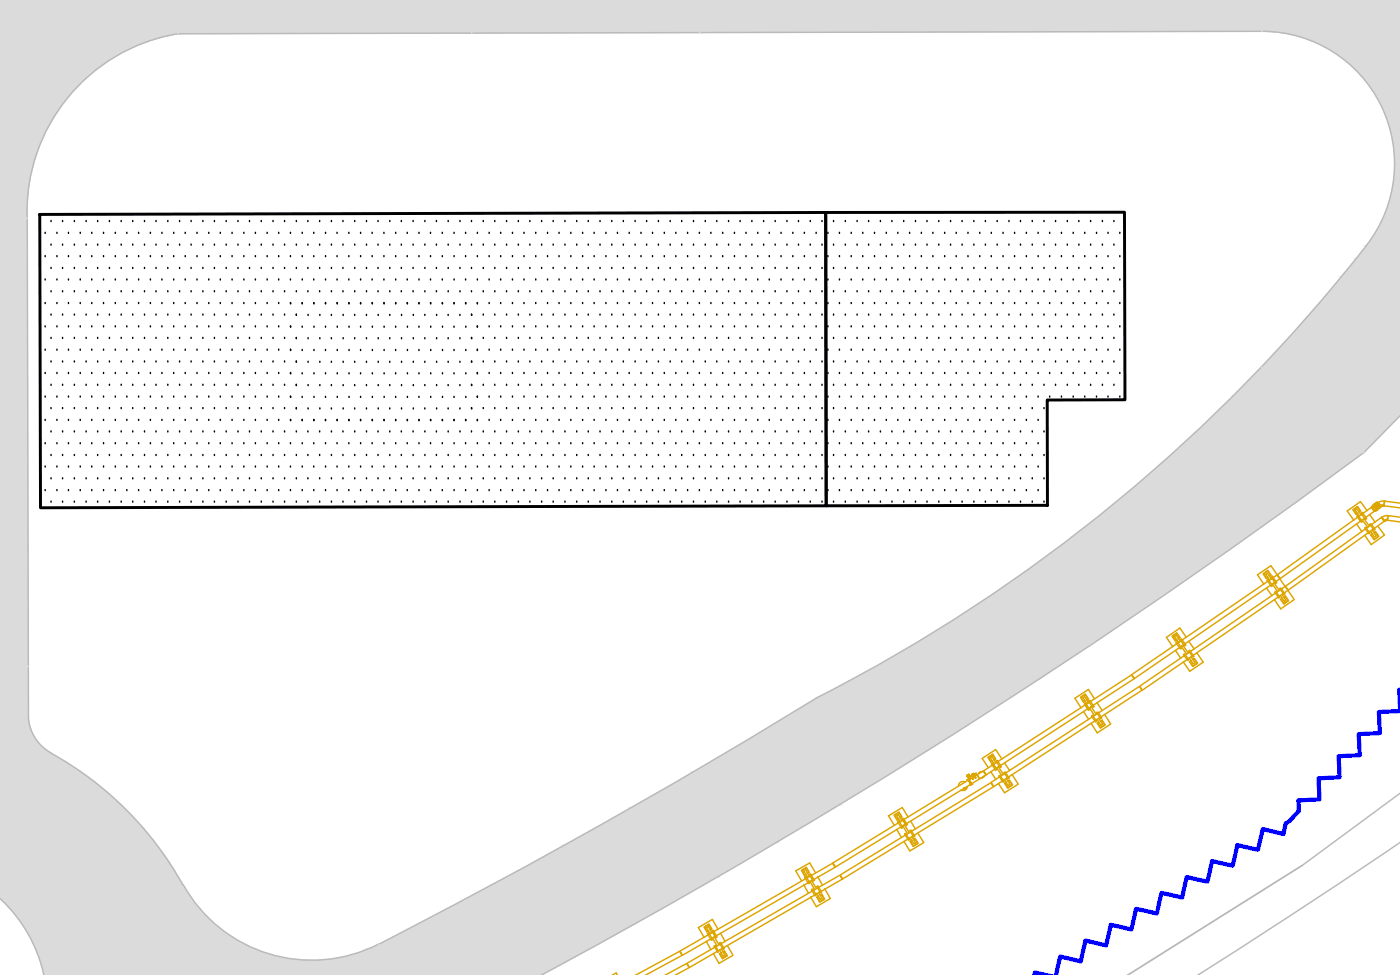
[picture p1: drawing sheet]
<svg xmlns="http://www.w3.org/2000/svg" width="242mm" height="168mm" viewBox="0 0 242 168" stroke-linecap="round" stroke-linejoin="round" font-family="sans-serif">
<!-- layer: Roud Hatch -->
<g fill="#dbdbdb" stroke="#dbdbdb" stroke-width=".17">
<path d="M222.4 58.2h19.3v5.1z"/>
<path d="M120.7 -.1h94.4l2.7 5.5z"/>
<path d="M81.4 -.1h39.3v5.7z"/>
<path d="M-.1 35.4h4.8v2.3z"/>
<path d="M30.7 -.1h50.7v5.8z"/>
<path d="M-.1 37.7h4.8z"/>
<path d="M-.1 37.7h4.8l.2 77.2z"/>
<path d="M217.7 63.3l5.9 4.9h-10.7z"/>
<path d="M67 165.9h30.6l-12 2.3z"/>
<path d="M-.1 114.9h5z"/>
<path d="M-.1 122.8h5z"/>
<path d="M64 163.5l1.4-.7 .3 .7z"/>
<path d="M216.5 -.1l25.2 1.4v-1.4zM216.5 -.1l25.2 1.4h-24.9z"/>
<path d="M216.8 1.3l24.9 1.4v-1.4zM216.8 1.3l24.9 1.4h-24.6z"/>
<path d="M217.1 2.7l24.6 1.4v-1.4zM217.1 2.7l24.6 1.4h-24.2z"/>
<path d="M217.5 4.1l24.2 1.3v-1.3zM217.5 4.1l24.2 1.3h-23.9z"/>
<path d="M217.8 5.4l23.9 .1zM217.8 5.4l23.9 .1z"/>
<path d="M219.7 5.5l22 .1zM219.7 5.5l22 .1z"/>
<path d="M220.5 5.6l21.2 .1v-.1zM220.5 5.6l21.2 .1h-20.1z"/>
<path d="M221.6 5.7l20.1 .4v-.4zM221.6 5.7l20.1 .4h-18.3z"/>
<path d="M223.4 6.1l18.3 .5v-.5zM223.4 6.1l18.3 .5h-16.4z"/>
<path d="M225.3 6.6l16.4 .4v-.4zM225.3 6.6l16.4 .4h-15.5z"/>
<path d="M226.2 7l15.5 .3v-.3zM226.2 7l15.5 .3h-14.7z"/>
<path d="M227 7.3l14.7 .9v-.9zM227 7.3l14.7 .9h-13z"/>
<path d="M228.7 8.2l13 .2v-.2zM228.7 8.2l13 .2h-12.6z"/>
<path d="M229.1 8.4l12.6 .7v-.7zM229.1 8.4l12.6 .7h-11.4z"/>
<path d="M230.3 9.1l11.4 .6v-.6zM230.3 9.1l11.4 .6h-10.5z"/>
<path d="M231.2 9.7l10.5 .5v-.5zM231.2 9.7l10.5 .5h-9.8z"/>
<path d="M231.9 10.2l9.8 .7v-.7zM231.9 10.2l9.8 .7h-8.9z"/>
<path d="M232.8 10.9l8.9 .6v-.6zM232.8 10.9l8.9 .6h-8.4z"/>
<path d="M233.3 11.5l8.4 .6v-.6zM233.3 11.5l8.4 .6h-7.7z"/>
<path d="M234 12.1l7.7 .7v-.7zM234 12.1l7.7 .7h-7z"/>
<path d="M234.7 12.8l7 .4v-.4zM234.7 12.8l7 .4h-6.7z"/>
<path d="M235 13.2l6.7 .9v-.9zM235 13.2l6.7 .9h-5.9z"/>
<path d="M235.8 14.1l5.9 .1v-.1zM235.8 14.1l5.9 .1h-5.8z"/>
<path d="M235.9 14.2l5.8 .7v-.7zM235.9 14.2l5.8 .7h-5.3z"/>
<path d="M236.4 14.9l5.3 .7v-.7zM236.4 14.9l5.3 .7h-4.9z"/>
<path d="M236.8 15.6l4.9 .2v-.2zM236.8 15.6l4.9 .2h-4.7z"/>
<path d="M237 15.8l4.7 .2v-.2zM237 15.8l4.7 .2h-4.5z"/>
<path d="M237.2 16l4.5 .4v-.4zM237.2 16l4.5 .4h-4.3z"/>
<path d="M237.4 16.4l4.3 .1v-.1zM237.4 16.4l4.3 .1h-4.2z"/>
<path d="M237.5 16.5l4.2 .9v-.9zM237.5 16.5l4.2 .9h-3.7z"/>
<path d="M238 17.4l3.7 .4v-.4zM238 17.4l3.7 .4h-3.5z"/>
<path d="M238.2 17.8l3.5 1.3v-1.3zM238.2 17.8l3.5 1.3h-2.9z"/>
<path d="M238.8 19.1l2.9 .9v-.9zM238.8 19.1l2.9 .9h-2.6z"/>
<path d="M239.1 20l2.6 .9v-.9zM239.1 20l2.6 .9h-2.2z"/>
<path d="M239.5 20.9l2.2 1.3v-1.3zM239.5 20.9l2.2 1.3h-1.8z"/>
<path d="M239.9 22.2l1.8 .5v-.5zM239.9 22.2l1.8 .5h-1.7z"/>
<path d="M240 22.7l1.7 1.5v-1.5zM240 22.7l1.7 1.5h-1.4z"/>
<path d="M240.3 24.2l1.4 .3v-.3zM240.3 24.2l1.4 .3h-1.3z"/>
<path d="M240.4 24.5l1.3 1.7v-1.7zM240.4 24.5l1.3 1.7h-1.1z"/>
<path d="M240.6 26.2l1.1 .2v-.2zM240.6 26.2l1.1 .2h-1.1z"/>
<path d="M240.6 26.4l1.1 1.6v-1.6zM240.6 26.4l1.1 1.6h-1z"/>
<path d="M240.7 28l1 .3v-.3zM240.7 28l1 .3h-1z"/>
<path d="M240.7 28.3l1 1.4v-1.4zM240.7 28.3l1 1.4h-1.1z"/>
<path d="M240.6 29.7l1.1 .5v-.5zM240.6 29.7l1.1 .5h-1.1z"/>
<path d="M240.6 30.2l1.1 1.2v-1.2zM240.6 30.2l1.1 1.2h-1.2z"/>
<path d="M240.5 31.4l1.2 .7v-.7zM240.5 31.4l1.2 .7h-1.3z"/>
<path d="M240.4 32.1l1.3 .8v-.8zM240.4 32.1l1.3 .8h-1.5z"/>
<path d="M240.2 32.9l1.5 1v-1zM240.2 32.9l1.5 1h-1.7z"/>
<path d="M240 33.9l1.7 .3v-.3zM240 33.9l1.7 .3h-1.8z"/>
<path d="M239.9 34.2h1.8zM239.9 34.2h1.8z"/>
<path d="M239.9 34.2l1.8 .1zM239.9 34.2l1.8 .1z"/>
<path d="M239.9 34.3l1.8 .1zM239.9 34.3l1.8 .1h-1.8z"/>
<path d="M239.9 34.4l1.8 .1v-.1zM239.9 34.4l1.8 .1h-1.9z"/>
<path d="M239.8 34.5l1.9 .2v-.2zM239.8 34.5l1.9 .2h-1.9z"/>
<path d="M239.8 34.7l1.9 .2v-.2zM239.8 34.7l1.9 .2h-2z"/>
<path d="M239.7 34.9l2 .2v-.2zM239.7 34.9l2 .2h-2z"/>
<path d="M239.7 35.1l2 .7v-.7zM239.7 35.1l2 .7h-2.3z"/>
<path d="M239.4 35.8l2.3 1.7v-1.7zM239.4 35.8l2.3 1.7h-2.9z"/>
<path d="M238.8 37.5l2.9 .8v-.8zM238.8 37.5l2.9 .8h-3.4z"/>
<path d="M238.3 38.3l3.4 .9v-.9zM238.3 38.3l3.4 .9h-3.8z"/>
<path d="M237.9 39.2l3.8 1.6v-1.6zM237.9 39.2l3.8 1.6h-4.8z"/>
<path d="M236.9 40.8l4.8 .7v-.7zM236.9 40.8l4.8 .7h-5.2z"/>
<path d="M236.5 41.5l5.2 .9v-.9zM236.5 41.5l5.2 .9h-5.9z"/>
<path d="M235.8 42.4l5.9 2.2v-2.2zM235.8 42.4l5.9 2.2h-7.7z"/>
<path d="M234 44.6l7.7 3v-3zM234 44.6l7.7 3h-10.1z"/>
<path d="M231.6 47.6l10.1 .2v-.2zM231.6 47.6l10.1 .2h-10.2z"/>
<path d="M231.5 47.8l10.2 2.9v-2.9zM231.5 47.8l10.2 2.9h-12.6z"/>
<path d="M229.1 50.7h12.6zM229 50.7h12.7z"/>
<path d="M229 50.7l12.7 .1zM229 50.7l12.7 .1h-12.8z"/>
<path d="M228.9 50.8h12.8zM228.9 50.8h12.8z"/>
<path d="M228.9 50.8l12.8 .1zM228.9 50.8l12.8 .1h-12.9z"/>
<path d="M228.8 50.9l12.9 .1zM228.8 50.9l12.9 .1h-12.9z"/>
<path d="M228.8 51h12.9zM228.7 51h13z"/>
<path d="M228.7 51l13 .1zM228.7 51l13 .1h-13z"/>
<path d="M228.7 51.1l13 .1zM228.7 51.1l13 .1z"/>
<path d="M228.6 51.2h13.1zM228.6 51.2h13.1z"/>
<path d="M228.6 51.2h13.1zM228.6 51.2h13.1z"/>
<path d="M228.6 51.2h13.1zM228.6 51.2h13.1z"/>
<path d="M228.6 51.2h13.1zM228.6 51.2h13.1z"/>
<path d="M228.6 51.2l13.1 .6v-.6zM228.6 51.2l13.1 .6h-13.6z"/>
<path d="M228.1 51.8l13.6 1.3v-1.3zM228.1 51.8l13.6 1.3h-14.7z"/>
<path d="M227 53.1l14.7 .1v-.1zM227 53.1l14.7 .1h-14.8z"/>
<path d="M226.9 53.2l14.8 1.4v-1.4zM226.9 53.2l14.8 1.4h-16.1z"/>
<path d="M225.6 54.6l16.1 3.6v-3.6zM225.6 54.6l16.1 3.6h-19.3z"/>
<path d="M222.4 58.2l-4.7 5.1h24zM217.7 63.3h24l-6.3 14.7z"/>
<path d="M120.7 -.1v5.5h97.1zM120.7 5.4h97.1l-97.1 .2z"/>
<path d="M81.4 -.1v5.7h39.3zM81.4 5.6h39.3z"/>
<path d="M-.1 -.1l30.8 5.9v-5.9zM-.1 -.1l30.8 5.9h-30.8z"/>
<path d="M-.1 5.8l28.6 .5 2.2-.5zM-.1 5.8l28.6 .5h-28.6z"/>
<path d="M-.1 6.3l26.5 .6 2.1-.6zM-.1 6.3l26.5 .6h-26.5z"/>
<path d="M-.1 6.9l24.4 .7 2.1-.7zM-.1 6.9l24.4 .7h-24.4z"/>
<path d="M-.1 7.6l22.3 .9 2.1-.9zM-.1 7.6l22.3 .9h-22.3z"/>
<path d="M-.1 8.5l20.3 1.1 2-1.1zM-.1 8.5l20.3 1.1h-20.3z"/>
<path d="M-.1 9.6l18.4 1.2 1.9-1.2zM-.1 9.6l18.4 1.2h-18.4z"/>
<path d="M-.1 10.8l16.6 1.3 1.8-1.3zM-.1 10.8l16.6 1.3h-16.6z"/>
<path d="M-.1 12.1l14.9 1.5 1.7-1.5zM-.1 12.1l14.9 1.5h-14.9z"/>
<path d="M-.1 13.6l13.3 1.5 1.6-1.5zM-.1 13.6l13.3 1.5h-13.3z"/>
<path d="M-.1 15.1l11.8 1.7 1.5-1.7zM-.1 15.1l11.8 1.7h-11.8z"/>
<path d="M-.1 16.8l10.5 1.8 1.3-1.8zM-.1 16.8l10.5 1.8h-10.5z"/>
<path d="M-.1 18.6l9.2 1.9 1.3-1.9zM-.1 18.6l9.2 1.9h-9.2z"/>
<path d="M-.1 20.5l8.1 2 1.1-2zM-.1 20.5l8.1 2h-8.1z"/>
<path d="M-.1 22.5l7.2 2 .9-2zM-.1 22.5l7.2 2h-7.2z"/>
<path d="M-.1 24.5l6.4 2.1 .8-2.1zM-.1 24.5l6.4 2.1h-6.4z"/>
<path d="M-.1 26.6l5.8 2.2 .6-2.2zM-.1 26.6l5.8 2.2h-5.8z"/>
<path d="M-.1 28.8l5.3 2.1 .5-2.1zM-.1 28.8l5.3 2.1h-5.3z"/>
<path d="M-.1 30.9l5 2.3 .3-2.3zM-.1 30.9l5 2.3h-5z"/>
<path d="M-.1 33.2l4.8 2.2 .2-2.2zM-.1 33.2l4.8 2.2h-4.8z"/>
<path d="M-.1 35.4v2.3h4.8zM-.1 37.7h4.8z"/>
<path d="M30.7 -.1v5.8h50.7zM30.7 5.7h50.7l-50.7 .1z"/>
<path d="M-.1 114.9h5zM-.1 37.7l5 77.2h-5z"/>
<path d="M212.9 68.2l16.4 4.8-5.7-4.8zM208 73l4.9-4.8 16.4 4.8z"/>
<path d="M208 73l26.9 4.7-5.6-4.7zM203 77.7l5-4.7 26.9 4.7z"/>
<path d="M203 77.7l32.4 .3-.5-.3zM202.5 78l.5-.3 32.4 .3z"/>
<path d="M202.5 78l27.2 4.2 5.7-4.2zM197.8 82.2l4.7-4.2 27.2 4.2z"/>
<path d="M197.8 82.2l26.6 3.9 5.3-3.9zM193.2 86.1l4.6-3.9 26.6 3.9z"/>
<path d="M193.2 86.1l30.5 .5 .7-.5zM192.6 86.6l.6-.5 30.5 .5z"/>
<path d="M192.6 86.6l25 4.3 6.1-4.3zM187.2 90.9l5.4-4.3 25 4.3z"/>
<path d="M187.2 90.9l26.1 3.1 4.3-3.1zM183.1 94l4.1-3.1 26.1 3.1z"/>
<path d="M183.1 94l28.7 1.1 1.5-1.1zM181.7 95.1l1.4-1.1 28.7 1.1z"/>
<path d="M181.7 95.1l24.3 4 5.8-4zM176.2 99.1l5.5-4 24.3 4z"/>
<path d="M176.2 99.1l25.9 2.7 3.9-2.7zM172.3 101.8l3.9-2.7 25.9 2.7z"/>
<path d="M172.3 101.8l28.1 1.2 1.7-1.2zM170.6 103l1.7-1.2 28.1 1.2z"/>
<path d="M170.6 103l24.3 3.7 5.5-3.7zM164.8 106.7l5.8-3.7 24.3 3.7z"/>
<path d="M164.8 106.7l26 2.8 4.1-2.8zM160.4 109.5l4.4-2.8 26 2.8z"/>
<path d="M160.4 109.5l29.1 .8 1.3-.8zM159 110.3l1.4-.8 29.1 .8z"/>
<path d="M159 110.3l25.3 3.6 5.2-3.6zM153.1 113.9l5.9-3.6 25.3 3.6z"/>
<path d="M153.1 113.9l26.4 3.1 4.8-3.1zM147.3 117l5.8-3.1 26.4 3.1z"/>
<path d="M147.3 117l31.9 .2 .3-.2zM147.1 117.2l.2-.2 31.9 .2z"/>
<path d="M147.1 117.2l27.2 3.1 4.9-3.1zM141 120.3l6.1-3.1 27.2 3.1z"/>
<path d="M141 120.3l27 4.1 6.3-4.1zM134.3 124.4l6.7-4.1 27 4.1z"/>
<path d="M134.3 124.4l30 2.4 3.7-2.4zM130.4 126.8l3.9-2.4 30 2.4z"/>
<path d="M130.4 126.8l26.1 4.9 7.8-4.9zM122.1 131.7l8.3-4.9 26.1 4.9z"/>
<path d="M122.1 131.7l32.1 1.4 2.3-1.4zM119.7 133.1l2.4-1.4 32.1 1.4z"/>
<path d="M119.7 133.1l25.2 5.7 9.3-5.7zM109.8 138.8l9.9-5.7 25.2 5.7z"/>
<path d="M109.8 138.8l34.3 .5 .8-.5zM109 139.3l.8-.5 34.3 .5z"/>
<path d="M109 139.3l24.9 6 10.2-6zM98.2 145.3l10.8-6 24.9 6z"/>
<path d="M98.2 145.3l35 .5 .7-.5zM97.4 145.8l.8-.5 35 .5z"/>
<path d="M97.4 145.8l26.3 5.5 9.5-5.5zM87.3 151.3l10.1-5.5 26.3 5.5z"/>
<path d="M87.3 151.3l34.1 1.3 2.3-1.3zM84.8 152.6l2.5-1.3 34.1 1.3z"/>
<path d="M84.8 152.6l28.7 4.5 7.9-4.5zM76.4 157.1l8.4-4.5 28.7 4.5z"/>
<path d="M76.4 157.1l33.2 2.3 3.9-2.3zM72.1 159.4l4.3-2.3 33.2 2.3z"/>
<path d="M72.1 159.4l31.1 3.4 6.4-3.4zM65.4 162.8l6.7-3.4 31.1 3.4z"/>
<path d="M65.4 162.8l32.2 3.1 5.6-3.1zM65.4 162.8l32.2 3.1h-30.6z"/>
<path d="M67 165.9l3.3 2.3h15.3zM70.3 168.2h15.3z"/>
<path d="M-.1 114.9l5 1.1v-1.1zM-.1 114.9l5 1.1h-5z"/>
<path d="M-.1 116l5 1.1v-1.1zM-.1 116l5 1.1h-5z"/>
<path d="M-.1 117.1l5 1v-1zM-.1 117.1l5 1h-5z"/>
<path d="M-.1 118.1l5 1v-1zM-.1 118.1l5 1h-5z"/>
<path d="M-.1 119.1l5 .9v-.9zM-.1 119.1l5 .9h-5z"/>
<path d="M-.1 120l5 .7v-.7zM-.1 120l5 .7h-5z"/>
<path d="M-.1 120.7l5 .7v-.7zM-.1 120.7l5 .7h-5z"/>
<path d="M-.1 121.4l5 .5v-.5zM-.1 121.4l5 .5h-5z"/>
<path d="M-.1 121.9l5 .5v-.5zM-.1 121.9l5 .5h-5z"/>
<path d="M-.1 122.4l5 .2v-.2zM-.1 122.4l5 .2h-5z"/>
<path d="M-.1 122.6l5 .2v-.2zM-.1 122.6l5 .2h-5zM-.1 122.8h5z"/>
<path d="M-.1 122.8l5 1v-1zM-.1 122.8l5 1h-5z"/>
<path d="M-.1 123.8l5.2 1.1-.2-1.1zM-.1 123.8l5.2 1.1h-5.2z"/>
<path d="M-.1 124.9l5.5 1-.3-1zM-.1 124.9l5.5 1h-5.5z"/>
<path d="M-.1 125.9l5.9 1-.4-1zM-.1 125.9l5.9 1h-5.9z"/>
<path d="M-.1 126.9l6.5 .9-.6-.9zM-.1 126.9l6.5 .9h-6.5z"/>
<path d="M-.1 127.8l7.2 .8-.7-.8zM-.1 127.8l7.2 .8h-7.2z"/>
<path d="M-.1 128.6l8 .7-.8-.7zM-.1 128.6l8 .7h-8z"/>
<path d="M-.1 129.3l8.9 .6-.9-.6zM-.1 129.3l8.9 .6h-8.9z"/>
<path d="M-.1 129.9l11.5 1.5-2.6-1.5zM-.1 129.9l11.5 1.5h-11.5z"/>
<path d="M-.1 131.4l13.9 1.6-2.4-1.6zM-.1 131.4l13.9 1.6h-13.9z"/>
<path d="M-.1 133l16.4 1.7-2.5-1.7zM-.1 133l16.4 1.7h-16.4z"/>
<path d="M-.1 134.7l18.6 1.9-2.2-1.9zM-.1 134.7l18.6 1.9h-18.6z"/>
<path d="M-.1 136.6l20.8 2-2.2-2zM-.1 136.6l20.8 2h-20.8z"/>
<path d="M-.1 138.6l22.9 2.1-2.1-2.1zM-.1 138.6l22.9 2.1h-22.9z"/>
<path d="M-.1 140.7l24.9 2.2-2-2.2zM-.1 140.7l24.9 2.2h-24.9z"/>
<path d="M-.1 142.9h24.9zM-.1 142.9h24.9z"/>
<path d="M-.1 142.9l25.6 .8-.7-.8zM-.1 142.9l25.6 .8h-25.6z"/>
<path d="M-.1 143.7l26.5 1.1-.9-1.1zM-.1 143.7l26.5 1.1h-26.5z"/>
<path d="M-.1 144.8l26.8 .4-.3-.4zM-.1 144.8l26.8 .4h-26.8z"/>
<path d="M-.1 145.2l27.3 .7-.5-.7zM-.1 145.2l27.3 .7h-27.3z"/>
<path d="M-.1 145.9l28.3 1.3-1-1.3zM-.1 145.9l28.3 1.3h-28.3z"/>
<path d="M-.1 147.2l28.6 .4-.3-.4zM-.1 147.2l28.6 .4h-28.6z"/>
<path d="M-.1 147.6l29.3 1-.7-1zM-.1 147.6l29.3 1h-29.3z"/>
<path d="M-.1 148.6l30.2 1.5-.9-1.5zM-.1 148.6l30.2 1.5h-30.2z"/>
<path d="M-.1 150.1l30.2 .1v-.1zM-.1 150.1l30.2 .1h-30.2z"/>
<path d="M-.1 150.2l30.8 .8-.6-.8zM-.1 150.2l30.8 .8h-30.8z"/>
<path d="M-.1 151l31.4 1-.6-1zM-.1 151l31.4 1h-31.4z"/>
<path d="M-.1 152l31.7 .6-.3-.6zM-.1 152l31.7 .6h-31.7z"/>
<path d="M-.1 152.6l32.1 .6-.4-.6zM-.1 152.6l32.1 .6h-32.1z"/>
<path d="M-.1 153.2l32.8 1.1-.7-1.1zM-.1 153.2l32.8 1.1h-32.8z"/>
<path d="M-.1 154.3l32.9 .2-.1-.2zM-.1 154.3l32.9 .2h-32.9z"/>
<path d="M-.1 154.5l33.9 1.4-1-1.4zM-.1 154.5l33.9 1.4h-32.8z"/>
<path d="M1 155.9l32.9 .1-.1-.1zM1 155.9l32.9 .1h-32.8z"/>
<path d="M1.1 156l34 1.4-1.2-1.4zM1.1 156l34 1.4h-32.7z"/>
<path d="M2.4 157.4l32.8 .1-.1-.1zM2.4 157.4l32.8 .1h-32.7z"/>
<path d="M2.5 157.5l34.2 1.5-1.5-1.5zM2.5 157.5l34.2 1.5h-33.1z"/>
<path d="M3.6 159h33.1zM3.6 159h33.1z"/>
<path d="M3.6 159l34.6 1.3-1.5-1.3zM3.6 159l34.6 1.3h-33.8z"/>
<path d="M4.4 160.3l34.5 .5-.7-.5zM4.4 160.3l34.5 .5h-34.2z"/>
<path d="M4.7 160.8l35.2 .7-1-.7zM4.7 160.8l35.2 .7h-34.8z"/>
<path d="M5.1 161.5l36.6 1.1-1.8-1.1zM5.1 161.5l36.6 1.1h-36zM5.7 162.6h36zM5.7 162.6h36z"/>
<path d="M5.7 162.6l37.8 .9-1.8-.9zM5.7 162.6l37.8 .9h-37.4z"/>
<path d="M64 163.5l1.8 .2-.1-.2zM63.5 163.7l.5-.2 1.8 .2z"/>
<path d="M6.1 163.5l39.3 .7-1.9-.7zM6.1 163.5l39.3 .7h-39z"/>
<path d="M63.5 163.7l2.7 .7-.4-.7zM61.6 164.4l1.9-.7 2.7 .7z"/>
<path d="M6.4 164.2l39.8 .2-.8-.2zM6.4 164.2l39.8 .2h-39.7z"/>
<path d="M6.5 164.4l40.9 .4-1.2-.4zM6.5 164.4l40.9 .4h-40.8z"/>
<path d="M61.6 164.4l4.9 .6-.3-.6zM59.6 165l2-.6 4.9 .6z"/>
<path d="M6.6 164.8l42.8 .5-2-.5zM6.6 164.8l42.8 .5h-42.6z"/>
<path d="M59.6 165l7.1 .3-.2-.3zM57.6 165.3l2-.3 7.1 .3z"/>
<path d="M6.8 165.3l44.6 .2-2-.2zM6.8 165.3l44.6 .2h-44.5z"/>
<path d="M57.6 165.3l9.2 .3-.1-.3zM55.5 165.6l2.1-.3 9.2 .3z"/>
<path d="M55.5 165.6h11.3zM53.5 165.6h13.3z"/>
<path d="M6.9 165.5l46.6 .1zM6.9 165.5l46.6 .1z"/>
<path d="M6.9 165.6l60.3 .8-.4-.8zM6.9 165.6l60.3 .8h-60z"/>
<path d="M7.2 166.4l61 1.8-1-1.8zM7.2 166.4l61 1.8h-60.5z"/>
</g>
<!-- layer: Building Hatch -->
<g fill="none" stroke="#000" stroke-width=".25">
<path d="M8.8 38.2h.1M10.8 38.2h.1M12.8 38.2h.1M14.9 38.2h.1M16.9 38.2h.1M18.9 38.2h.1M20.9 38.2h.1M22.9 38.2h.1M24.9 38.2h.1M26.9 38.2h.1M29 38.2h.1M31 38.2h.1"/>
<path d="M33 38.2h.1M35 38.2h.1M37 38.2h.1M39 38.2h.1M41.1 38.2h.1M43.1 38.2h.1M45.1 38.2h.1M47.1 38.2h.1M49.1 38.2h.1M51.1 38.2h.1M53.1 38.2h.1M55.2 38.2h.1"/>
<path d="M57.2 38.2h.1M59.2 38.2h.1M61.2 38.2h.1M63.3 38.2h.1M65.2 38.2h.1M67.3 38.2h.1M69.3 38.2h.1M71.3 38.2h.1M73.3 38.2h.1M75.3 38.2h.1M77.3 38.2h.1M79.4 38.2h.1"/>
<path d="M81.4 38.2h.1M83.4 38.2h.1M85.4 38.2h.1M87.4 38.2h.1M89.5 38.2h.1M91.4 38.2h.1M93.5 38.2h.1M95.5 38.2h.1M97.5 38.2h.1M99.5 38.2h.1M101.5 38.2h.1M103.6 38.2h.1"/>
<path d="M105.6 38.2h.1M107.6 38.2h.1M109.6 38.2h.1M111.6 38.2h.1M113.6 38.2h.1M115.7 38.2h.1M117.6 38.2h.1M119.7 38.2h.1M121.7 38.2h.1M123.7 38.2h.1M125.7 38.2h.1M127.7 38.2h.1"/>
<path d="M129.8 38.2h.1M131.8 38.2h.1M133.8 38.2h.1M135.8 38.2h.1M137.8 38.2h.1M139.8 38.2h.1M141.9 38.2h.1M143.9 38.2h.1M145.9 38.2h.1M147.9 38.2h.1M149.9 38.2h.1M151.9 38.2h.1"/>
<path d="M153.9 38.2h.1M156 38.2h.1M158 38.2h.1M160 38.2h.1M162 38.2h.1M164 38.2h.1M166 38.2h.1M168.1 38.2h.1M170.1 38.2h.1M172.1 38.2h.1M174.1 38.2h.1M176.1 38.2h.1"/>
<path d="M178.1 38.2h.1M180.2 38.2h.1M182.2 38.2h.1M184.2 38.2h.1M186.2 38.2h.1M188.2 38.2h.1M190.3 38.2h.1M192.2 38.2h.1M7.8 44.3h.1M7.8 40.2h.1M7.8 52.3h.1M7.8 48.3h.1"/>
<path d="M7.8 56.4h.1M8.8 42.3h.1M8.8 50.3h.1M8.8 46.3h.1M8.8 58.4h.1M8.8 54.3h.1M9.8 44.3h.1M9.8 40.2h.1M9.8 52.3h.1M9.8 48.3h.1M9.8 56.4h.1M10.8 42.3h.1"/>
<path d="M10.8 50.3h.1M10.8 46.3h.1M10.8 58.4h.1M10.8 54.3h.1M11.8 44.3h.1M11.8 40.2h.1M11.8 52.3h.1M11.8 48.3h.1M11.8 56.4h.1M12.8 42.3h.1M12.8 50.3h.1M12.8 46.3h.1"/>
<path d="M12.8 58.4h.1M12.8 54.3h.1M13.8 44.3h.1M13.8 40.2h.1M13.8 52.3h.1M13.8 48.3h.1M13.8 56.4h.1M14.9 42.3h.1M14.9 50.3h.1M14.9 46.3h.1M14.9 58.4h.1M14.9 54.3h.1"/>
<path d="M15.8 44.3h.1M15.8 40.2h.1M15.8 52.3h.1M15.8 48.3h.1M15.8 56.4h.1M16.9 42.3h.1M16.9 50.3h.1M16.9 46.3h.1M16.9 58.4h.1M16.9 54.3h.1M17.9 44.3h.1M17.9 40.2h.1"/>
<path d="M17.9 52.3h.1M17.9 48.3h.1M17.9 56.4h.1M18.9 42.3h.1M18.9 50.3h.1M18.9 46.3h.1M18.9 58.4h.1M18.9 54.3h.1M19.9 44.3h.1M19.9 40.2h.1M19.9 52.3h.1M19.9 48.3h.1"/>
<path d="M19.9 56.4h.1M20.9 42.3h.1M20.9 50.3h.1M20.9 46.3h.1M20.9 58.4h.1M20.9 54.3h.1M21.9 44.3h.1M21.9 40.2h.1M21.9 52.3h.1M21.9 48.3h.1M21.9 56.4h.1M22.9 42.3h.1"/>
<path d="M22.9 50.3h.1M22.9 46.3h.1M22.9 58.4h.1M22.9 54.3h.1M23.9 44.3h.1M23.9 40.2h.1M23.9 52.3h.1M23.9 48.3h.1M23.9 56.4h.1M24.9 42.3h.1M24.9 50.3h.1M24.9 46.3h.1"/>
<path d="M24.9 58.4h.1M24.9 54.3h.1M26 44.3h.1M26 40.2h.1M26 52.3h.1M26 48.3h.1M26 56.4h.1M26.9 42.3h.1M26.9 50.3h.1M26.9 46.3h.1M26.9 58.4h.1M26.9 54.3h.1"/>
<path d="M27.9 44.3h.1M27.9 40.2h.1M27.9 52.3h.1M27.9 48.3h.1M27.9 56.4h.1M29 42.3h.1M29 50.3h.1M29 46.3h.1M29 58.4h.1M29 54.3h.1M30 44.3h.1M30 40.2h.1"/>
<path d="M30 52.3h.1M30 48.3h.1M30 56.4h.1M31 42.3h.1M31 50.3h.1M31 46.3h.1M31 58.4h.1M31 54.3h.1M32 44.3h.1M32 40.2h.1M32 52.3h.1M32 48.3h.1"/>
<path d="M32 56.4h.1M33 42.3h.1M33 50.3h.1M33 46.3h.1M33 58.4h.1M33 54.3h.1M34 44.3h.1M34 40.2h.1M34 52.3h.1M34 48.3h.1M34 56.4h.1M35 42.3h.1"/>
<path d="M35 50.3h.1M35 46.3h.1M35 58.4h.1M35 54.3h.1M36 44.3h.1M36 40.2h.1M36 52.3h.1M36 48.3h.1M36 56.4h.1M37 42.3h.1M37 50.3h.1M37 46.3h.1"/>
<path d="M37 58.4h.1M37 54.3h.1M38 44.3h.1M38 40.2h.1M38 52.3h.1M38 48.3h.1M38 56.4h.1M39 42.3h.1M39 50.3h.1M39 46.3h.1M39 58.4h.1M39 54.3h.1"/>
<path d="M40.1 44.3h.1M40.1 40.2h.1M40.1 52.3h.1M40.1 48.3h.1M40.1 56.4h.1M41.1 42.3h.1M41.1 50.3h.1M41.1 46.3h.1M41.1 58.4h.1M41.1 54.3h.1M42.1 44.3h.1M42.1 40.2h.1"/>
<path d="M42.1 52.3h.1M42.1 48.3h.1M42.1 56.4h.1M43.1 42.3h.1M43.1 50.3h.1M43.1 46.3h.1M43.1 58.4h.1M43.1 54.3h.1M44.1 44.3h.1M44.1 40.2h.1M44.1 52.3h.1M44.1 48.3h.1"/>
<path d="M44.1 56.4h.1M45.1 42.3h.1M45.1 50.3h.1M45.1 46.3h.1M45.1 58.4h.1M45.1 54.3h.1M46.1 44.3h.1M46.1 40.2h.1M46.1 52.3h.1M46.1 48.3h.1M46.1 56.4h.1M47.1 42.3h.1"/>
<path d="M47.1 50.3h.1M47.1 46.3h.1M47.1 58.4h.1M47.1 54.3h.1M48.1 44.3h.1M48.1 40.2h.1M48.1 52.3h.1M48.1 48.3h.1M48.1 56.4h.1M49.1 42.3h.1M49.1 50.3h.1M49.1 46.3h.1"/>
<path d="M49.1 58.4h.1M49.1 54.3h.1M50.1 44.3h.1M50.1 40.2h.1M50.1 52.3h.1M50.1 48.3h.1M50.1 56.4h.1M50.2 52.4h.1M50.2 56.4h.1M51.1 58.4h.1M51.1 54.4h.1M51.1 42.3h.1"/>
<path d="M51.1 50.3h.1M51.1 46.3h.1M51.1 54.3h.1M52.2 52.4h.1M52.2 56.4h.1M52.2 44.3h.1M52.2 40.2h.1M52.2 52.3h.1M52.2 48.3h.1M53.1 42.3h.1M53.1 50.3h.1M53.1 46.3h.1"/>
<path d="M53.2 58.4h.1M53.2 54.4h.1M54.1 44.3h.1M54.1 40.2h.1M54.1 52.3h.1M54.1 48.3h.1M54.2 52.4h.1M54.2 56.4h.1M55.2 42.3h.1M55.2 50.3h.1M55.2 46.3h.1M55.2 58.4h.1"/>
<path d="M55.2 54.4h.1M56.2 52.4h.1M56.2 56.4h.1M56.2 44.3h.1M56.2 40.2h.1M56.2 52.3h.1M56.2 48.3h.1M57.2 58.4h.1M57.2 54.4h.1M57.2 42.3h.1M57.2 50.3h.1M57.2 46.3h.1"/>
<path d="M58.2 44.3h.1M58.2 40.2h.1M58.2 52.3h.1M58.2 48.3h.1M58.2 52.4h.1M58.2 56.4h.1M59.2 42.3h.1M59.2 50.3h.1M59.2 46.3h.1M59.2 58.4h.1M59.2 54.4h.1M60.2 44.3h.1"/>
<path d="M60.2 40.2h.1M60.2 52.3h.1M60.2 48.3h.1M60.2 56.4h.1M60.2 52.4h.1M61.2 58.4h.1M61.2 54.4h.1M61.2 42.3h.1M61.2 50.3h.1M61.2 46.3h.1M62.2 56.4h.1M62.2 52.4h.1"/>
<path d="M62.2 44.3h.1M62.2 40.2h.1M62.2 52.3h.1M62.2 48.3h.1M63.2 58.4h.1M63.2 54.4h.1M63.3 42.3h.1M63.3 50.3h.1M63.3 46.3h.1M64.2 44.3h.1M64.2 40.2h.1M64.2 52.3h.1"/>
<path d="M64.2 48.3h.1M64.3 56.4h.1M64.3 52.4h.1M65.2 42.3h.1M65.2 50.3h.1M65.2 46.3h.1M65.3 58.4h.1M65.3 54.4h.1M66.3 44.3h.1M66.3 40.2h.1M66.3 52.3h.1M66.3 48.3h.1"/>
<path d="M66.3 56.4h.1M66.3 52.4h.1M67.3 58.4h.1M67.3 54.4h.1M67.3 42.3h.1M67.3 50.3h.1M67.3 46.3h.1M68.3 56.4h.1M68.3 52.4h.1M68.3 44.3h.1M68.3 40.2h.1M68.3 52.3h.1"/>
<path d="M68.3 48.3h.1M69.3 42.3h.1M69.3 50.3h.1M69.3 46.3h.1M69.3 58.4h.1M69.3 54.4h.1M70.3 44.3h.1M70.3 40.2h.1M70.3 52.3h.1M70.3 48.3h.1M70.3 56.4h.1M70.3 52.4h.1"/>
<path d="M71.3 42.3h.1M71.3 50.3h.1M71.3 46.3h.1M71.3 58.4h.1M71.3 54.4h.1M72.3 56.4h.1M72.3 52.4h.1M72.3 44.3h.1M72.3 40.2h.1M72.3 52.3h.1M72.3 48.3h.1M73.3 58.4h.1"/>
<path d="M73.3 54.4h.1M73.3 42.3h.1M73.3 50.3h.1M73.3 46.3h.1M74.3 44.3h.1M74.3 40.2h.1M74.3 52.3h.1M74.3 48.3h.1M74.3 56.4h.1M74.3 52.4h.1M75.3 42.3h.1M75.3 50.3h.1"/>
<path d="M75.3 46.3h.1M75.4 58.4h.1M75.4 54.4h.1M76.3 44.3h.1M76.3 40.2h.1M76.3 52.3h.1M76.3 48.3h.1M76.4 56.4h.1M76.4 52.4h.1M77.3 58.4h.1M77.3 54.4h.1M77.3 42.3h.1"/>
<path d="M77.3 50.3h.1M77.3 46.3h.1M78.4 56.4h.1M78.4 52.4h.1M78.4 44.3h.1M78.4 40.2h.1M78.4 52.3h.1M78.4 48.3h.1M79.4 58.4h.1M79.4 54.4h.1M79.4 42.3h.1M79.4 50.3h.1"/>
<path d="M79.4 46.3h.1M80.4 44.3h.1M80.4 40.2h.1M80.4 52.3h.1M80.4 48.3h.1M80.4 56.4h.1M80.4 52.4h.1M81.4 42.3h.1M81.4 50.3h.1M81.4 46.3h.1M81.4 58.4h.1M81.4 54.3h.1"/>
<path d="M81.4 54.4h.1M82.4 56.4h.1M82.4 52.4h.1M82.4 44.3h.1M82.4 40.2h.1M82.4 52.3h.1M82.4 48.3h.1M83.4 42.3h.1M83.4 50.3h.1M83.4 46.3h.1M83.4 58.4h.1M83.4 54.3h.1"/>
<path d="M84.4 44.3h.1M84.4 40.2h.1M84.4 52.3h.1M84.4 48.3h.1M84.4 56.4h.1M85.4 42.3h.1M85.4 50.3h.1M85.4 46.3h.1M85.4 58.4h.1M85.4 54.3h.1M86.4 44.3h.1M86.4 40.2h.1"/>
<path d="M86.4 52.3h.1M86.4 48.3h.1M86.4 56.4h.1M87.4 42.3h.1M87.4 50.3h.1M87.4 46.3h.1M87.4 58.4h.1M87.4 54.3h.1M88.4 44.3h.1M88.4 40.2h.1M88.4 52.3h.1M88.4 48.3h.1"/>
<path d="M88.4 56.4h.1M89.5 42.3h.1M89.5 50.3h.1M89.5 46.3h.1M89.5 58.4h.1M89.5 54.3h.1M90.4 44.3h.1M90.4 40.2h.1M90.4 52.3h.1M90.4 48.3h.1M90.4 56.4h.1M91.4 42.3h.1"/>
<path d="M91.4 50.3h.1M91.4 46.3h.1M91.4 58.4h.1M91.4 54.3h.1M92.5 44.3h.1M92.5 40.2h.1M92.5 52.3h.1M92.5 48.3h.1M92.5 56.4h.1M93.5 42.3h.1M93.5 50.3h.1M93.5 46.3h.1"/>
<path d="M93.5 58.4h.1M93.5 54.3h.1M94.5 44.3h.1M94.5 40.2h.1M94.5 48.3h.1M94.5 56.4h.1M94.5 52.3h.1M95.5 42.3h.1M95.5 50.3h.1M95.5 46.3h.1M95.5 58.4h.1M95.5 54.3h.1"/>
<path d="M96.5 44.3h.1M96.5 40.2h.1M96.5 48.3h.1M96.5 56.4h.1M96.5 52.3h.1M97.5 42.3h.1M97.5 50.3h.1M97.5 46.3h.1M97.5 58.4h.1M97.5 54.3h.1M98.5 44.3h.1M98.5 40.2h.1"/>
<path d="M98.5 48.3h.1M98.5 56.4h.1M98.5 52.3h.1M99.5 42.3h.1M99.5 50.3h.1M99.5 46.3h.1M99.5 58.4h.1M99.5 54.3h.1M100.5 44.3h.1M100.5 40.2h.1M100.5 48.3h.1M100.5 56.4h.1"/>
<path d="M100.5 52.3h.1M101.5 42.3h.1M101.5 50.3h.1M101.5 46.3h.1M101.5 58.4h.1M101.5 54.3h.1M102.5 44.3h.1M102.5 40.2h.1M102.5 48.3h.1M102.5 56.4h.1M102.5 52.3h.1M103.6 42.3h.1"/>
<path d="M103.6 50.3h.1M103.6 46.3h.1M103.6 58.4h.1M103.6 54.3h.1M104.6 44.3h.1M104.6 40.2h.1M104.6 48.3h.1M104.6 56.4h.1M104.6 52.3h.1M105.6 42.3h.1M105.6 50.3h.1M105.6 46.3h.1"/>
<path d="M105.6 58.4h.1M105.6 54.3h.1M106.6 44.3h.1M106.6 40.2h.1M106.6 48.3h.1M106.6 56.4h.1M106.6 52.3h.1M107.6 42.3h.1M107.6 50.3h.1M107.6 46.3h.1M107.6 58.4h.1M107.6 54.3h.1"/>
<path d="M108.6 44.3h.1M108.6 40.2h.1M108.6 48.3h.1M108.6 56.4h.1M108.6 52.3h.1M109.6 42.3h.1M109.6 50.3h.1M109.6 46.3h.1M109.6 58.4h.1M109.6 54.3h.1M110.6 44.3h.1M110.6 40.2h.1"/>
<path d="M110.6 48.3h.1M110.6 56.4h.1M110.6 52.3h.1M111.6 42.3h.1M111.6 50.3h.1M111.6 46.3h.1M111.6 58.4h.1M111.6 54.3h.1M112.6 44.3h.1M112.6 40.2h.1M112.6 48.3h.1M112.6 56.4h.1"/>
<path d="M112.6 52.3h.1M113.6 42.3h.1M113.6 50.3h.1M113.6 46.3h.1M113.6 58.4h.1M113.6 54.3h.1M114.6 44.3h.1M114.6 40.2h.1M114.6 48.3h.1M114.6 56.4h.1M114.6 52.3h.1M115.7 42.3h.1"/>
<path d="M115.7 50.3h.1M115.7 46.3h.1M115.7 58.4h.1M115.7 54.3h.1M116.6 44.3h.1M116.6 40.2h.1M116.6 48.3h.1M116.6 56.4h.1M116.6 52.3h.1M117.6 42.3h.1M117.6 50.3h.1M117.6 46.3h.1"/>
<path d="M117.6 58.4h.1M117.6 54.3h.1M118.7 40.2h.1M118.7 48.3h.1M118.7 44.3h.1M118.7 56.4h.1M118.7 52.3h.1M119.7 42.3h.1M119.7 50.3h.1M119.7 46.3h.1M119.7 58.4h.1M119.7 54.3h.1"/>
<path d="M120.7 40.2h.1M120.7 48.3h.1M120.7 44.3h.1M120.7 56.4h.1M120.7 52.3h.1M121.7 42.3h.1M121.7 50.3h.1M121.7 46.3h.1M121.7 58.4h.1M121.7 54.3h.1M122.7 40.2h.1M122.7 48.3h.1"/>
<path d="M122.7 44.3h.1M122.7 56.4h.1M122.7 52.3h.1M123.7 42.3h.1M123.7 50.3h.1M123.7 46.3h.1M123.7 58.4h.1M123.7 54.3h.1M124.7 40.2h.1M124.7 48.3h.1M124.7 44.3h.1M124.7 56.4h.1"/>
<path d="M124.7 52.3h.1M125.7 42.3h.1M125.7 50.3h.1M125.7 46.3h.1M125.7 58.4h.1M125.7 54.3h.1M126.8 40.2h.1M126.8 48.3h.1M126.8 44.3h.1M126.8 56.4h.1M126.8 52.3h.1M127.7 42.3h.1"/>
<path d="M127.7 50.3h.1M127.7 46.3h.1M127.7 58.4h.1M127.7 54.3h.1M128.7 40.2h.1M128.7 48.3h.1M128.7 44.3h.1M128.7 56.4h.1M128.7 52.3h.1M129.8 42.3h.1M129.8 50.3h.1M129.8 46.3h.1"/>
<path d="M129.8 58.4h.1M129.8 54.3h.1M130.8 40.2h.1M130.8 48.3h.1M130.8 44.3h.1M130.8 56.4h.1M130.8 52.3h.1M131.8 42.3h.1M131.8 50.3h.1M131.8 46.3h.1M131.8 58.4h.1M131.8 54.3h.1"/>
<path d="M132.8 40.2h.1M132.8 48.3h.1M132.8 44.3h.1M132.8 56.4h.1M132.8 52.3h.1M133.8 42.3h.1M133.8 50.3h.1M133.8 46.3h.1M133.8 58.4h.1M133.8 54.3h.1M134.8 40.2h.1M134.8 48.3h.1"/>
<path d="M134.8 44.3h.1M134.8 56.4h.1M134.8 52.3h.1M135.8 42.3h.1M135.8 50.3h.1M135.8 46.3h.1M135.8 58.4h.1M135.8 54.3h.1M136.8 40.2h.1M136.8 48.3h.1M136.8 44.3h.1M136.8 56.4h.1"/>
<path d="M136.8 52.3h.1M137.8 42.3h.1M137.8 50.3h.1M137.8 46.3h.1M137.8 58.4h.1M137.8 54.3h.1M138.8 40.2h.1M138.8 48.3h.1M138.8 44.3h.1M138.8 56.4h.1M138.8 52.3h.1M139.8 42.3h.1"/>
<path d="M139.8 50.3h.1M139.8 46.3h.1M139.8 58.4h.1M139.8 54.3h.1M140.8 40.2h.1M140.8 48.3h.1M140.8 44.3h.1M140.8 56.4h.1M140.8 52.3h.1M141.9 42.3h.1M141.9 50.3h.1M141.9 46.3h.1"/>
<path d="M141.9 58.4h.1M141.9 54.3h.1M142.9 56.4h.1M142.9 52.3h.1M142.9 48.3h.1M142.9 44.3h.1M142.9 40.2h.1M143.9 58.4h.1M143.9 54.3h.1M143.9 50.3h.1M143.9 46.3h.1M143.9 42.3h.1"/>
<path d="M144.9 56.4h.1M144.9 52.3h.1M144.9 48.3h.1M144.9 44.3h.1M144.9 40.2h.1M145.9 54.3h.1M145.9 50.3h.1M145.9 46.3h.1M145.9 42.3h.1M145.9 58.4h.1M146.9 56.4h.1M146.9 52.3h.1"/>
<path d="M146.9 48.3h.1M146.9 44.3h.1M146.9 40.2h.1M147.9 54.3h.1M147.9 50.3h.1M147.9 46.3h.1M147.9 42.3h.1M147.9 58.4h.1M148.9 56.4h.1M148.9 52.3h.1M148.9 48.3h.1M148.9 44.3h.1"/>
<path d="M148.9 40.2h.1M149.9 54.3h.1M149.9 50.3h.1M149.9 46.3h.1M149.9 42.3h.1M149.9 58.4h.1M150.9 56.4h.1M150.9 52.3h.1M150.9 48.3h.1M150.9 44.3h.1M150.9 40.2h.1M151.9 54.3h.1"/>
<path d="M151.9 50.3h.1M151.9 46.3h.1M151.9 42.3h.1M151.9 58.4h.1M153 56.4h.1M153 52.3h.1M153 48.3h.1M153 44.3h.1M153 40.2h.1M153.9 54.3h.1M153.9 50.3h.1M153.9 46.3h.1"/>
<path d="M153.9 42.3h.1M153.9 58.4h.1M154.9 56.4h.1M154.9 52.3h.1M154.9 48.3h.1M154.9 44.3h.1M154.9 40.2h.1M156 54.3h.1M156 50.3h.1M156 46.3h.1M156 42.3h.1M156 58.4h.1"/>
<path d="M157 56.4h.1M157 52.3h.1M157 48.3h.1M157 44.3h.1M157 40.2h.1M158 54.3h.1M158 50.3h.1M158 46.3h.1M158 42.3h.1M158 58.4h.1M159 56.4h.1M159 52.3h.1"/>
<path d="M159 48.3h.1M159 44.3h.1M159 40.2h.1M160 54.3h.1M160 50.3h.1M160 46.3h.1M160 42.3h.1M160 58.4h.1M161 56.4h.1M161 52.3h.1M161 48.3h.1M161 44.3h.1"/>
<path d="M161 40.2h.1M162 54.3h.1M162 50.3h.1M162 46.3h.1M162 42.3h.1M162 58.4h.1M163 56.4h.1M163 52.3h.1M163 48.3h.1M163 44.3h.1M163 40.2h.1M164 54.3h.1"/>
<path d="M164 50.3h.1M164 46.3h.1M164 42.3h.1M164 58.4h.1M165 56.4h.1M165 52.3h.1M165 48.3h.1M165 44.3h.1M165 40.2h.1M166 54.3h.1M166 50.3h.1M166 46.3h.1"/>
<path d="M166 42.3h.1M166 58.4h.1M167.1 56.4h.1M167.1 52.3h.1M167.1 48.3h.1M167.1 44.3h.1M167.1 40.2h.1M168.1 54.3h.1M168.1 50.3h.1M168.1 46.3h.1M168.1 42.3h.1M168.1 58.4h.1"/>
<path d="M169.1 56.4h.1M169.1 52.3h.1M169.1 48.3h.1M169.1 44.3h.1M169.1 40.2h.1M170.1 54.3h.1M170.1 50.3h.1M170.1 46.3h.1M170.1 42.3h.1M170.1 58.4h.1M171.1 56.4h.1M171.1 52.3h.1"/>
<path d="M171.1 48.3h.1M171.1 44.3h.1M171.1 40.2h.1M172.1 54.3h.1M172.1 50.3h.1M172.1 46.3h.1M172.1 42.3h.1M172.1 58.4h.1M173.1 56.4h.1M173.1 52.3h.1M173.1 48.3h.1M173.1 44.3h.1"/>
<path d="M173.1 40.2h.1M174.1 54.3h.1M174.1 50.3h.1M174.1 46.3h.1M174.1 42.3h.1M174.1 58.4h.1M175.1 56.4h.1M175.1 52.3h.1M175.1 48.3h.1M175.1 44.3h.1M175.1 40.2h.1M176.1 54.3h.1"/>
<path d="M176.1 50.3h.1M176.1 46.3h.1M176.1 42.3h.1M176.1 58.4h.1M177.1 56.4h.1M177.1 52.3h.1M177.1 48.3h.1M177.1 44.3h.1M177.1 40.2h.1M178.1 54.3h.1M178.1 50.3h.1M178.1 46.3h.1"/>
<path d="M178.1 42.3h.1M178.1 58.4h.1M179.2 56.4h.1M179.2 52.3h.1M179.2 48.3h.1M179.2 44.3h.1M179.2 40.2h.1M180.2 54.3h.1M180.2 50.3h.1M180.2 46.3h.1M180.2 42.3h.1M180.2 58.4h.1"/>
<path d="M181.1 56.4h.1M181.1 52.3h.1M181.1 48.3h.1M181.1 44.3h.1M181.1 40.2h.1M182.2 54.3h.1M182.2 50.3h.1M182.2 46.3h.1M182.2 42.3h.1M182.2 58.4h.1M183.2 56.4h.1M183.2 52.3h.1"/>
<path d="M183.2 48.3h.1M183.2 44.3h.1M183.2 40.2h.1M184.2 54.3h.1M184.2 50.3h.1M184.2 46.3h.1M184.2 42.3h.1M184.2 58.4h.1M185.2 56.4h.1M185.2 52.3h.1M185.2 48.3h.1M185.2 44.3h.1"/>
<path d="M185.2 40.2h.1M186.2 54.3h.1M186.2 50.3h.1M186.2 46.3h.1M186.2 42.3h.1M186.2 58.4h.1M187.2 56.4h.1M187.2 52.3h.1M187.2 48.3h.1M187.2 44.3h.1M187.2 40.2h.1M188.2 54.3h.1"/>
<path d="M188.2 50.3h.1M188.2 46.3h.1M188.2 42.3h.1M188.2 58.4h.1M189.2 56.4h.1M189.2 52.3h.1M189.2 48.3h.1M189.2 44.3h.1M189.2 40.2h.1M190.3 54.3h.1M190.3 50.3h.1M190.3 46.3h.1"/>
<path d="M190.3 42.3h.1M190.3 58.4h.1M191.2 56.4h.1M191.2 52.3h.1M191.2 48.3h.1M191.2 44.3h.1M191.2 40.2h.1M192.2 54.3h.1M192.2 50.3h.1M192.2 46.3h.1M192.2 42.3h.1M192.2 58.4h.1"/>
<path d="M193.3 56.4h.1M193.3 52.3h.1M193.3 48.3h.1M193.3 44.3h.1M193.3 40.2h.1M7.8 60.4h.1M7.8 68.5h.1M7.8 64.4h.1M7.8 76.5h.1M7.8 72.5h.1M8.8 66.4h.1M8.8 62.4h.1"/>
<path d="M8.8 74.5h.1M8.8 70.5h.1M8.8 78.6h.1M9.8 60.4h.1M9.8 68.5h.1M9.8 64.4h.1M9.8 76.5h.1M9.8 72.5h.1M10.8 66.4h.1M10.8 62.4h.1M10.8 74.5h.1M10.8 70.5h.1"/>
<path d="M10.8 78.6h.1M11.8 60.4h.1M11.8 68.5h.1M11.8 64.4h.1M11.8 76.5h.1M11.8 72.5h.1M12.8 66.4h.1M12.8 62.4h.1M12.8 74.5h.1M12.8 70.5h.1M12.8 78.6h.1M13.8 60.4h.1"/>
<path d="M13.8 68.5h.1M13.8 64.4h.1M13.8 76.5h.1M13.8 72.5h.1M14.9 66.4h.1M14.9 62.4h.1M14.9 74.5h.1M14.9 70.5h.1M14.9 78.6h.1M15.8 60.4h.1M15.8 68.5h.1M15.8 64.4h.1"/>
<path d="M15.8 76.5h.1M15.8 72.5h.1M16.9 66.4h.1M16.9 62.4h.1M16.9 74.5h.1M16.9 70.5h.1M16.9 78.6h.1M17.9 60.4h.1M17.9 68.5h.1M17.9 64.4h.1M17.9 76.5h.1M17.9 72.5h.1"/>
<path d="M18.9 66.4h.1M18.9 62.4h.1M18.9 74.5h.1M18.9 70.5h.1M18.9 78.6h.1M19.9 60.4h.1M19.9 68.5h.1M19.9 64.4h.1M19.9 76.5h.1M19.9 72.5h.1M20.9 66.4h.1M20.9 62.4h.1"/>
<path d="M20.9 74.5h.1M20.9 70.5h.1M20.9 78.6h.1M21.9 60.4h.1M21.9 68.5h.1M21.9 64.4h.1M21.9 72.5h.1M21.9 76.5h.1M22.9 66.4h.1M22.9 62.4h.1M22.9 74.5h.1M22.9 70.5h.1"/>
<path d="M22.9 78.6h.1M23.9 60.4h.1M23.9 68.5h.1M23.9 64.4h.1M23.9 72.5h.1M23.9 76.5h.1M24.9 66.4h.1M24.9 62.4h.1M24.9 74.5h.1M24.9 70.5h.1M24.9 78.6h.1M26 60.4h.1"/>
<path d="M26 68.5h.1M26 64.4h.1M26 72.5h.1M26 76.5h.1M26.9 66.4h.1M26.9 62.4h.1M26.9 74.5h.1M26.9 70.5h.1M26.9 78.6h.1M27.9 60.4h.1M27.9 68.5h.1M27.9 64.4h.1"/>
<path d="M27.9 72.5h.1M27.9 76.5h.1M29 66.4h.1M29 62.4h.1M29 74.5h.1M29 70.5h.1M29 78.6h.1M30 60.4h.1M30 68.5h.1M30 64.4h.1M30 72.5h.1M30 76.5h.1"/>
<path d="M31 66.4h.1M31 62.4h.1M31 74.5h.1M31 70.5h.1M31 78.6h.1M32 60.4h.1M32 68.5h.1M32 64.4h.1M32 72.5h.1M32 76.5h.1M33 66.4h.1M33 62.4h.1"/>
<path d="M33 74.5h.1M33 70.5h.1M33 78.6h.1M34 60.4h.1M34 68.5h.1M34 64.4h.1M34 72.5h.1M34 76.5h.1M35 66.4h.1M35 62.4h.1M35 74.5h.1M35 70.5h.1"/>
<path d="M35 78.6h.1M36 60.4h.1M36 68.5h.1M36 64.4h.1M36 72.5h.1M36 76.5h.1M37 66.4h.1M37 62.4h.1M37 74.5h.1M37 70.5h.1M37 78.6h.1M38 60.4h.1"/>
<path d="M38 68.5h.1M38 64.4h.1M38 72.5h.1M38 76.5h.1M39 66.4h.1M39 62.4h.1M39 74.5h.1M39 70.5h.1M39 78.6h.1M40.1 60.4h.1M40.1 68.5h.1M40.1 64.4h.1"/>
<path d="M40.1 72.5h.1M40.1 76.5h.1M41.1 66.4h.1M41.1 62.4h.1M41.1 74.5h.1M41.1 70.5h.1M41.1 78.6h.1M42.1 60.4h.1M42.1 68.5h.1M42.1 64.4h.1M42.1 72.5h.1M42.1 76.5h.1"/>
<path d="M43.1 66.4h.1M43.1 62.4h.1M43.1 74.5h.1M43.1 70.5h.1M43.1 78.6h.1M44.1 60.4h.1M44.1 68.5h.1M44.1 64.4h.1M44.1 72.5h.1M44.1 76.5h.1M45.1 66.4h.1M45.1 62.4h.1"/>
<path d="M45.1 74.5h.1M45.1 70.5h.1M45.1 78.6h.1M46.1 60.4h.1M46.1 64.4h.1M46.1 72.5h.1M46.1 68.5h.1M46.1 76.5h.1M47.1 66.4h.1M47.1 62.4h.1M47.1 74.5h.1M47.1 70.5h.1"/>
<path d="M47.1 78.6h.1M48.1 60.4h.1M48.1 64.4h.1M48.1 72.5h.1M48.1 68.5h.1M48.1 76.5h.1M49.1 66.4h.1M49.1 62.4h.1M49.1 74.5h.1M49.1 70.5h.1M49.1 78.6h.1M50.1 60.4h.1"/>
<path d="M50.1 64.4h.1M50.1 72.5h.1M50.1 68.5h.1M50.1 76.5h.1M50.2 64.5h.1M50.2 60.4h.1M50.2 72.6h.1M50.2 68.5h.1M51.1 66.5h.1M51.1 62.5h.1M51.1 70.5h.1M51.1 66.4h.1"/>
<path d="M51.1 62.4h.1M51.1 74.5h.1M51.1 78.6h.1M52.2 64.5h.1M52.2 60.4h.1M52.2 72.6h.1M52.2 68.5h.1M52.2 72.5h.1M52.2 76.5h.1M53.1 74.5h.1M53.1 78.6h.1M53.2 66.5h.1"/>
<path d="M53.2 62.5h.1M53.2 70.5h.1M54.1 72.5h.1M54.1 76.5h.1M54.2 64.5h.1M54.2 60.4h.1M54.2 72.6h.1M54.2 68.5h.1M55.2 74.5h.1M55.2 78.6h.1M55.2 66.5h.1M55.2 62.5h.1"/>
<path d="M55.2 70.5h.1M56.2 64.5h.1M56.2 60.4h.1M56.2 72.6h.1M56.2 68.5h.1M56.2 72.5h.1M56.2 76.5h.1M57.2 66.5h.1M57.2 62.5h.1M57.2 70.5h.1M57.2 74.5h.1M57.2 78.6h.1"/>
<path d="M58.2 72.5h.1M58.2 76.5h.1M58.2 64.5h.1M58.2 60.4h.1M58.2 72.6h.1M58.2 68.5h.1M59.2 74.5h.1M59.2 78.6h.1M59.2 66.5h.1M59.2 62.5h.1M59.2 70.5h.1M60.2 72.5h.1"/>
<path d="M60.2 76.5h.1M60.2 64.5h.1M60.2 60.4h.1M60.2 72.6h.1M60.2 68.5h.1M61.2 66.5h.1M61.2 62.5h.1M61.2 70.5h.1M61.2 74.5h.1M61.2 78.6h.1M62.2 64.5h.1M62.2 60.4h.1"/>
<path d="M62.2 72.6h.1M62.2 68.5h.1M62.2 72.5h.1M62.2 76.5h.1M63.2 66.5h.1M63.2 62.5h.1M63.2 70.5h.1M63.3 74.5h.1M63.3 78.6h.1M64.2 72.5h.1M64.2 76.5h.1M64.3 64.5h.1"/>
<path d="M64.3 60.4h.1M64.3 72.6h.1M64.3 68.5h.1M65.2 74.5h.1M65.2 78.6h.1M65.3 66.5h.1M65.3 62.5h.1M65.3 70.5h.1M66.3 72.5h.1M66.3 76.5h.1M66.3 64.5h.1M66.3 60.4h.1"/>
<path d="M66.3 72.6h.1M66.3 68.5h.1M67.3 66.5h.1M67.3 62.5h.1M67.3 70.5h.1M67.3 74.5h.1M67.3 78.6h.1M68.3 64.5h.1M68.3 60.4h.1M68.3 72.6h.1M68.3 68.5h.1M68.3 72.5h.1"/>
<path d="M68.3 76.5h.1M69.3 74.5h.1M69.3 78.6h.1M69.3 66.5h.1M69.3 62.5h.1M69.3 70.5h.1M70.3 72.5h.1M70.3 76.5h.1M70.3 64.5h.1M70.3 60.4h.1M70.3 72.6h.1M70.3 68.5h.1"/>
<path d="M71.3 74.5h.1M71.3 78.6h.1M71.3 66.5h.1M71.3 62.5h.1M71.3 70.5h.1M72.3 64.5h.1M72.3 60.4h.1M72.3 72.6h.1M72.3 68.5h.1M72.3 72.5h.1M72.3 76.5h.1M73.3 66.5h.1"/>
<path d="M73.3 62.5h.1M73.3 70.5h.1M73.3 74.5h.1M73.3 78.6h.1M74.3 72.5h.1M74.3 76.5h.1M74.3 64.5h.1M74.3 60.4h.1M74.3 72.6h.1M74.3 68.5h.1M75.3 74.5h.1M75.3 78.6h.1"/>
<path d="M75.4 66.5h.1M75.4 62.5h.1M75.4 70.5h.1M76.3 72.5h.1M76.3 76.5h.1M76.4 64.5h.1M76.4 60.4h.1M76.4 72.6h.1M76.4 68.5h.1M77.3 66.5h.1M77.3 62.5h.1M77.3 70.5h.1"/>
<path d="M77.3 74.5h.1M77.3 78.6h.1M78.4 64.5h.1M78.4 60.4h.1M78.4 72.6h.1M78.4 68.5h.1M78.4 72.5h.1M78.4 76.5h.1M79.4 66.5h.1M79.4 62.5h.1M79.4 70.5h.1M79.4 74.5h.1"/>
<path d="M79.4 78.6h.1M80.4 72.5h.1M80.4 76.5h.1M80.4 64.5h.1M80.4 60.4h.1M80.4 72.6h.1M80.4 68.5h.1M81.4 66.4h.1M81.4 62.4h.1M81.4 74.5h.1M81.4 70.5h.1M81.4 78.6h.1"/>
<path d="M81.4 66.5h.1M81.4 62.5h.1M82.4 64.5h.1M82.4 60.4h.1M82.4 72.6h.1M82.4 68.5h.1M82.4 64.4h.1M82.4 72.5h.1M82.4 76.5h.1M83.4 66.4h.1M83.4 62.4h.1M83.4 74.5h.1"/>
<path d="M83.4 70.5h.1M83.4 78.6h.1M84.4 64.4h.1M84.4 60.4h.1M84.4 72.5h.1M84.4 68.5h.1M84.4 76.5h.1M85.4 66.4h.1M85.4 62.4h.1M85.4 74.5h.1M85.4 70.5h.1M85.4 78.6h.1"/>
<path d="M86.4 64.4h.1M86.4 60.4h.1M86.4 72.5h.1M86.4 68.5h.1M86.4 76.5h.1M87.4 66.4h.1M87.4 62.4h.1M87.4 74.5h.1M87.4 70.5h.1M87.4 78.6h.1M88.4 64.4h.1M88.4 60.4h.1"/>
<path d="M88.4 72.5h.1M88.4 68.5h.1M88.4 76.5h.1M89.5 66.4h.1M89.5 62.4h.1M89.5 74.5h.1M89.5 70.5h.1M89.5 78.6h.1M90.4 64.4h.1M90.4 60.4h.1M90.4 72.5h.1M90.4 68.5h.1"/>
<path d="M90.4 76.5h.1M91.4 66.4h.1M91.4 62.4h.1M91.4 74.5h.1M91.4 70.5h.1M91.4 78.6h.1M92.5 64.4h.1M92.5 60.4h.1M92.5 72.5h.1M92.5 68.5h.1M92.5 76.5h.1M93.5 66.4h.1"/>
<path d="M93.5 62.4h.1M93.5 74.5h.1M93.5 70.5h.1M93.5 78.6h.1M94.5 64.4h.1M94.5 60.4h.1M94.5 72.5h.1M94.5 68.5h.1M94.5 76.5h.1M95.5 66.4h.1M95.5 62.4h.1M95.5 74.5h.1"/>
<path d="M95.5 70.5h.1M95.5 78.6h.1M96.5 64.4h.1M96.5 60.4h.1M96.5 72.5h.1M96.5 68.5h.1M96.5 76.5h.1M97.5 66.4h.1M97.5 62.4h.1M97.5 74.5h.1M97.5 70.5h.1M97.5 78.6h.1"/>
<path d="M98.5 64.4h.1M98.5 60.4h.1M98.5 72.5h.1M98.5 68.5h.1M98.5 76.5h.1M99.5 66.4h.1M99.5 62.4h.1M99.5 74.5h.1M99.5 70.5h.1M99.5 78.6h.1M100.5 64.4h.1M100.5 60.4h.1"/>
<path d="M100.5 72.5h.1M100.5 68.5h.1M100.5 76.5h.1M101.5 66.4h.1M101.5 62.4h.1M101.5 74.5h.1M101.5 70.5h.1M101.5 78.6h.1M102.5 64.4h.1M102.5 60.4h.1M102.5 72.5h.1M102.5 68.5h.1"/>
<path d="M102.5 76.5h.1M103.6 66.4h.1M103.6 62.4h.1M103.6 74.5h.1M103.6 70.5h.1M103.6 78.6h.1M104.6 64.4h.1M104.6 60.4h.1M104.6 72.5h.1M104.6 68.5h.1M104.6 76.5h.1M105.6 66.4h.1"/>
<path d="M105.6 62.4h.1M105.6 74.5h.1M105.6 70.5h.1M105.6 78.6h.1M106.6 64.4h.1M106.6 60.4h.1M106.6 72.5h.1M106.6 68.5h.1M106.6 76.5h.1M107.6 66.4h.1M107.6 62.4h.1M107.6 74.5h.1"/>
<path d="M107.6 70.5h.1M107.6 78.6h.1M108.6 64.4h.1M108.6 60.4h.1M108.6 72.5h.1M108.6 68.5h.1M108.6 76.5h.1M109.6 66.4h.1M109.6 62.4h.1M109.6 74.5h.1M109.6 70.5h.1M109.6 78.6h.1"/>
<path d="M110.6 64.4h.1M110.6 60.4h.1M110.6 72.5h.1M110.6 68.5h.1M110.6 76.5h.1M111.6 66.4h.1M111.6 62.4h.1M111.6 74.5h.1M111.6 70.5h.1M111.6 78.6h.1M112.6 64.4h.1M112.6 60.4h.1"/>
<path d="M112.6 72.5h.1M112.6 68.5h.1M112.6 76.5h.1M113.6 66.4h.1M113.6 62.4h.1M113.6 74.5h.1M113.6 70.5h.1M113.6 78.6h.1M114.6 64.4h.1M114.6 60.4h.1M114.6 72.5h.1M114.6 68.5h.1"/>
<path d="M114.6 76.5h.1M115.7 66.4h.1M115.7 62.4h.1M115.7 74.5h.1M115.7 70.5h.1M115.7 78.6h.1M116.6 64.4h.1M116.6 60.4h.1M116.6 72.5h.1M116.6 68.5h.1M116.6 76.5h.1M117.6 66.4h.1"/>
<path d="M117.6 62.4h.1M117.6 74.5h.1M117.6 70.5h.1M117.6 78.6h.1M118.7 64.4h.1M118.7 60.4h.1M118.7 72.5h.1M118.7 68.5h.1M118.7 76.5h.1M119.7 66.4h.1M119.7 62.4h.1M119.7 74.5h.1"/>
<path d="M119.7 70.5h.1M119.7 78.6h.1M120.7 64.4h.1M120.7 60.4h.1M120.7 72.5h.1M120.7 68.5h.1M120.7 76.5h.1M121.7 66.4h.1M121.7 62.4h.1M121.7 74.5h.1M121.7 70.5h.1M121.7 78.6h.1"/>
<path d="M122.7 64.4h.1M122.7 60.4h.1M122.7 72.5h.1M122.7 68.5h.1M122.7 76.5h.1M123.7 66.4h.1M123.7 62.4h.1M123.7 74.5h.1M123.7 70.5h.1M123.7 78.6h.1M124.7 64.4h.1M124.7 60.4h.1"/>
<path d="M124.7 72.5h.1M124.7 68.5h.1M124.7 76.5h.1M125.7 66.4h.1M125.7 62.4h.1M125.7 74.5h.1M125.7 70.5h.1M125.7 78.6h.1M126.8 64.4h.1M126.8 60.4h.1M126.8 72.5h.1M126.8 68.5h.1"/>
<path d="M126.8 76.5h.1M127.7 66.4h.1M127.7 62.4h.1M127.7 74.5h.1M127.7 70.5h.1M127.7 78.6h.1M128.7 64.4h.1M128.7 60.4h.1M128.7 72.5h.1M128.7 68.5h.1M128.7 76.5h.1M129.8 66.4h.1"/>
<path d="M129.8 62.4h.1M129.8 74.5h.1M129.8 70.5h.1M129.8 78.6h.1M130.8 64.4h.1M130.8 60.4h.1M130.8 72.5h.1M130.8 68.5h.1M130.8 76.5h.1M131.8 66.4h.1M131.8 62.4h.1M131.8 74.5h.1"/>
<path d="M131.8 70.5h.1M131.8 78.6h.1M132.8 64.4h.1M132.8 60.4h.1M132.8 72.5h.1M132.8 68.5h.1M132.8 76.5h.1M133.8 66.4h.1M133.8 62.4h.1M133.8 74.5h.1M133.8 70.5h.1M133.8 78.6h.1"/>
<path d="M134.8 64.4h.1M134.8 60.4h.1M134.8 72.5h.1M134.8 68.5h.1M134.8 76.5h.1M135.8 66.4h.1M135.8 62.4h.1M135.8 74.5h.1M135.8 70.5h.1M135.8 78.6h.1M136.8 64.4h.1M136.8 60.4h.1"/>
<path d="M136.8 72.5h.1M136.8 68.5h.1M136.8 76.5h.1M137.8 66.4h.1M137.8 62.4h.1M137.8 74.5h.1M137.8 70.5h.1M137.8 78.6h.1M138.8 64.4h.1M138.8 60.4h.1M138.8 72.5h.1M138.8 68.5h.1"/>
<path d="M138.8 76.5h.1M139.8 66.4h.1M139.8 62.4h.1M139.8 74.5h.1M139.8 70.5h.1M139.8 78.6h.1M140.8 64.4h.1M140.8 60.4h.1M140.8 72.5h.1M140.8 68.5h.1M140.8 76.5h.1M141.9 66.4h.1"/>
<path d="M141.9 62.4h.1M141.9 74.5h.1M141.9 70.5h.1M141.9 78.6h.1M142.9 76.5h.1M142.9 72.5h.1M142.9 68.5h.1M142.9 64.4h.1M142.9 60.4h.1M143.9 78.6h.1M143.9 74.5h.1M143.9 70.5h.1"/>
<path d="M143.9 66.4h.1M143.9 62.4h.1M144.9 76.5h.1M144.9 72.5h.1M144.9 68.5h.1M144.9 64.4h.1M144.9 60.4h.1M145.9 78.6h.1M145.9 74.5h.1M145.9 70.5h.1M145.9 66.4h.1M145.9 62.4h.1"/>
<path d="M146.9 76.5h.1M146.9 72.5h.1M146.9 68.5h.1M146.9 64.4h.1M146.9 60.4h.1M147.9 78.6h.1M147.9 74.5h.1M147.9 70.5h.1M147.9 66.4h.1M147.9 62.4h.1M148.9 76.5h.1M148.9 72.5h.1"/>
<path d="M148.9 68.5h.1M148.9 64.4h.1M148.9 60.4h.1M149.9 78.6h.1M149.9 74.5h.1M149.9 70.5h.1M149.9 66.4h.1M149.9 62.4h.1M150.9 76.5h.1M150.9 72.5h.1M150.9 68.5h.1M150.9 64.4h.1"/>
<path d="M150.9 60.4h.1M151.9 78.6h.1M151.9 74.5h.1M151.9 70.5h.1M151.9 66.4h.1M151.9 62.4h.1M153 76.5h.1M153 72.5h.1M153 68.5h.1M153 64.4h.1M153 60.4h.1M153.9 78.6h.1"/>
<path d="M153.9 74.5h.1M153.9 70.5h.1M153.9 66.4h.1M153.9 62.4h.1M154.9 76.5h.1M154.9 72.5h.1M154.9 68.5h.1M154.9 64.4h.1M154.9 60.4h.1M156 78.6h.1M156 74.5h.1M156 70.5h.1"/>
<path d="M156 66.4h.1M156 62.4h.1M157 76.5h.1M157 72.5h.1M157 68.5h.1M157 64.4h.1M157 60.4h.1M158 78.6h.1M158 74.5h.1M158 70.5h.1M158 66.4h.1M158 62.4h.1"/>
<path d="M159 76.5h.1M159 72.5h.1M159 68.5h.1M159 64.4h.1M159 60.4h.1M160 78.6h.1M160 74.5h.1M160 70.5h.1M160 66.4h.1M160 62.4h.1M161 76.5h.1M161 72.5h.1"/>
<path d="M161 68.5h.1M161 64.4h.1M161 60.4h.1M162 78.6h.1M162 74.5h.1M162 70.5h.1M162 66.4h.1M162 62.4h.1M163 76.5h.1M163 72.5h.1M163 68.5h.1M163 64.4h.1"/>
<path d="M163 60.4h.1M164 78.6h.1M164 74.5h.1M164 70.5h.1M164 66.4h.1M164 62.4h.1M165 76.5h.1M165 72.5h.1M165 68.5h.1M165 64.4h.1M165 60.4h.1M166 78.6h.1"/>
<path d="M166 74.5h.1M166 70.5h.1M166 66.4h.1M166 62.4h.1M167.1 76.5h.1M167.1 72.5h.1M167.1 68.5h.1M167.1 64.4h.1M167.1 60.4h.1M168.1 78.6h.1M168.1 74.5h.1M168.1 70.5h.1"/>
<path d="M168.1 66.4h.1M168.1 62.4h.1M169.1 76.5h.1M169.1 72.5h.1M169.1 68.5h.1M169.1 64.4h.1M169.1 60.4h.1M170.1 78.6h.1M170.1 74.5h.1M170.1 70.5h.1M170.1 66.4h.1M170.1 62.4h.1"/>
<path d="M171.1 76.5h.1M171.1 72.5h.1M171.1 68.5h.1M171.1 64.4h.1M171.1 60.4h.1M172.1 78.6h.1M172.1 74.5h.1M172.1 70.5h.1M172.1 66.4h.1M172.1 62.4h.1M173.1 76.5h.1M173.1 72.5h.1"/>
<path d="M173.1 68.5h.1M173.1 64.4h.1M173.1 60.4h.1M174.1 78.6h.1M174.1 74.5h.1M174.1 70.5h.1M174.1 66.4h.1M174.1 62.4h.1M175.1 76.5h.1M175.1 72.5h.1M175.1 68.5h.1M175.1 64.4h.1"/>
<path d="M175.1 60.4h.1M176.1 78.6h.1M176.1 74.5h.1M176.1 70.5h.1M176.1 66.4h.1M176.1 62.4h.1M177.1 76.5h.1M177.1 72.5h.1M177.1 68.5h.1M177.1 64.4h.1M177.1 60.4h.1M178.1 78.6h.1"/>
<path d="M178.1 74.5h.1M178.1 70.5h.1M178.1 66.4h.1M178.1 62.4h.1M179.2 76.5h.1M179.2 72.5h.1M179.2 68.5h.1M179.2 64.4h.1M179.2 60.4h.1M180.2 78.6h.1M180.2 74.5h.1M180.2 70.5h.1"/>
<path d="M180.2 66.4h.1M180.2 62.4h.1M181.1 68.5h.1M181.1 64.4h.1M181.1 60.4h.1M182.2 66.4h.1M182.2 62.4h.1M183.2 68.5h.1M183.2 64.4h.1M183.2 60.4h.1M184.2 66.4h.1M184.2 62.4h.1"/>
<path d="M185.2 68.5h.1M185.2 64.4h.1M185.2 60.4h.1M186.2 66.4h.1M186.2 62.4h.1M187.2 68.5h.1M187.2 64.4h.1M187.2 60.4h.1M188.2 66.4h.1M188.2 62.4h.1M189.2 68.5h.1M189.2 64.4h.1"/>
<path d="M189.2 60.4h.1M190.3 66.4h.1M190.3 62.4h.1M191.2 68.5h.1M191.2 64.4h.1M191.2 60.4h.1M192.2 66.4h.1M192.2 62.4h.1M193.3 68.5h.1M193.3 64.4h.1M193.3 60.4h.1M7.8 80.5h.1"/>
<path d="M7.8 84.6h.1M8.8 82.6h.1M8.8 86.6h.1M9.8 80.5h.1M9.8 84.6h.1M10.8 82.6h.1M10.8 86.6h.1M11.8 80.5h.1M11.8 84.6h.1M12.8 82.6h.1M12.8 86.6h.1M13.8 80.5h.1"/>
<path d="M13.8 84.6h.1M14.9 82.6h.1M14.9 86.6h.1M15.8 80.5h.1M15.8 84.6h.1M16.9 82.6h.1M16.9 86.6h.1M17.9 80.5h.1M17.9 84.6h.1M18.9 82.6h.1M18.9 86.6h.1M19.9 80.5h.1"/>
<path d="M19.9 84.6h.1M20.9 82.6h.1M20.9 86.6h.1M21.9 80.5h.1M21.9 84.6h.1M22.9 82.6h.1M22.9 86.6h.1M23.9 80.5h.1M23.9 84.6h.1M24.9 82.6h.1M24.9 86.6h.1M26 80.5h.1"/>
<path d="M26 84.6h.1M26.9 82.6h.1M26.9 86.6h.1M27.9 80.5h.1M27.9 84.6h.1M29 82.6h.1M29 86.6h.1M30 80.5h.1M30 84.6h.1M31 82.6h.1M31 86.6h.1M32 80.5h.1"/>
<path d="M32 84.6h.1M33 82.6h.1M33 86.6h.1M34 80.5h.1M34 84.6h.1M35 82.6h.1M35 86.6h.1M36 80.5h.1M36 84.6h.1M37 82.6h.1M37 86.6h.1M38 80.5h.1"/>
<path d="M38 84.6h.1M39 82.6h.1M39 86.6h.1M40.1 80.5h.1M40.1 84.6h.1M41.1 82.6h.1M41.1 86.6h.1M42.1 80.5h.1M42.1 84.6h.1M43.1 82.6h.1M43.1 86.6h.1M44.1 80.5h.1"/>
<path d="M44.1 84.6h.1M45.1 82.6h.1M45.1 86.6h.1M46.1 80.5h.1M46.1 84.6h.1M47.1 82.6h.1M47.1 86.6h.1M48.1 80.5h.1M48.1 84.6h.1M49.1 82.6h.1M49.1 86.6h.1M50.1 80.5h.1"/>
<path d="M50.1 84.6h.1M51.1 82.6h.1M51.1 86.6h.1M52.2 80.5h.1M52.2 84.6h.1M53.1 82.6h.1M53.1 86.6h.1M54.1 80.5h.1M54.1 84.6h.1M55.2 82.6h.1M55.2 86.6h.1M56.2 80.5h.1"/>
<path d="M56.2 84.6h.1M57.2 82.6h.1M57.2 86.6h.1M58.2 80.5h.1M58.2 84.6h.1M59.2 82.6h.1M59.2 86.6h.1M60.2 80.5h.1M60.2 84.6h.1M61.2 82.6h.1M61.2 86.6h.1M62.2 80.5h.1"/>
<path d="M62.2 84.6h.1M63.3 82.6h.1M63.3 86.6h.1M64.2 80.5h.1M64.2 84.6h.1M65.2 82.6h.1M65.2 86.6h.1M66.3 80.5h.1M66.3 84.6h.1M67.3 82.6h.1M67.3 86.6h.1M68.3 80.5h.1"/>
<path d="M68.3 84.6h.1M69.3 82.6h.1M69.3 86.6h.1M70.3 80.5h.1M70.3 84.6h.1M71.3 82.6h.1M71.3 86.6h.1M72.3 80.5h.1M72.3 84.6h.1M73.3 82.6h.1M73.3 86.6h.1M74.3 80.5h.1"/>
<path d="M74.3 84.6h.1M75.3 82.6h.1M75.3 86.6h.1M76.3 80.5h.1M76.3 84.6h.1M77.3 82.6h.1M77.3 86.6h.1M78.4 80.5h.1M78.4 84.6h.1M79.4 82.6h.1M79.4 86.6h.1M80.4 80.5h.1"/>
<path d="M80.4 84.6h.1M81.4 82.6h.1M81.4 86.6h.1M82.4 80.5h.1M82.4 84.6h.1M83.4 82.6h.1M83.4 86.6h.1M84.4 80.5h.1M84.4 84.6h.1M85.4 82.6h.1M85.4 86.6h.1M86.4 80.5h.1"/>
<path d="M86.4 84.6h.1M87.4 82.6h.1M87.4 86.6h.1M88.4 80.5h.1M88.4 84.6h.1M89.5 82.6h.1M89.5 86.6h.1M90.4 80.5h.1M90.4 84.6h.1M91.4 82.6h.1M91.4 86.6h.1M92.5 80.5h.1"/>
<path d="M92.5 84.6h.1M93.5 82.6h.1M93.5 86.6h.1M94.5 80.5h.1M94.5 84.6h.1M95.5 82.6h.1M95.5 86.6h.1M96.5 80.5h.1M96.5 84.6h.1M97.5 82.6h.1M97.5 86.6h.1M98.5 80.5h.1"/>
<path d="M98.5 84.6h.1M99.5 82.6h.1M99.5 86.6h.1M100.5 80.5h.1M100.5 84.6h.1M101.5 82.6h.1M101.5 86.6h.1M102.5 80.5h.1M102.5 84.6h.1M103.6 82.6h.1M103.6 86.6h.1M104.6 80.5h.1"/>
<path d="M104.6 84.6h.1M105.6 82.6h.1M105.6 86.6h.1M106.6 80.5h.1M106.6 84.6h.1M107.6 82.6h.1M107.6 86.6h.1M108.6 80.5h.1M108.6 84.6h.1M109.6 82.6h.1M109.6 86.6h.1M110.6 80.5h.1"/>
<path d="M110.6 84.6h.1M111.6 82.6h.1M111.6 86.6h.1M112.6 80.5h.1M112.6 84.6h.1M113.6 82.6h.1M113.6 86.6h.1M114.6 80.5h.1M114.6 84.6h.1M115.7 82.6h.1M115.7 86.6h.1M116.6 80.5h.1"/>
<path d="M116.6 84.6h.1M117.6 82.6h.1M117.6 86.6h.1M118.7 80.5h.1M118.7 84.6h.1M119.7 82.6h.1M119.7 86.6h.1M120.7 80.5h.1M120.7 84.6h.1M121.7 82.6h.1M121.7 86.6h.1M122.7 80.5h.1"/>
<path d="M122.7 84.6h.1M123.7 82.6h.1M123.7 86.6h.1M124.7 80.5h.1M124.7 84.6h.1M125.7 82.6h.1M125.7 86.6h.1M126.8 80.5h.1M126.8 84.6h.1M127.7 82.6h.1M127.7 86.6h.1M128.7 80.5h.1"/>
<path d="M128.7 84.6h.1M129.8 82.6h.1M129.8 86.6h.1M130.8 80.5h.1M130.8 84.6h.1M131.8 82.6h.1M131.8 86.6h.1M132.8 80.5h.1M132.8 84.6h.1M133.8 86.6h.1M133.8 82.6h.1M134.8 80.5h.1"/>
<path d="M134.8 84.6h.1M135.8 86.6h.1M135.8 82.6h.1M136.8 80.5h.1M136.8 84.6h.1M137.8 86.6h.1M137.8 82.6h.1M138.8 80.5h.1M138.8 84.6h.1M139.8 86.6h.1M139.8 82.6h.1M140.8 80.5h.1"/>
<path d="M140.8 84.6h.1M141.9 86.6h.1M141.9 82.6h.1M142.9 80.5h.1M142.9 84.6h.1M143.9 86.6h.1M143.9 82.6h.1M144.9 80.5h.1M144.9 84.6h.1M145.9 86.6h.1M145.9 82.6h.1M146.9 80.5h.1"/>
<path d="M146.9 84.6h.1M147.9 86.6h.1M147.9 82.6h.1M148.9 80.5h.1M148.9 84.6h.1M149.9 86.6h.1M149.9 82.6h.1M150.9 80.5h.1M150.9 84.6h.1M151.9 86.6h.1M151.9 82.6h.1M153 80.5h.1"/>
<path d="M153 84.6h.1M153.9 86.6h.1M153.9 82.6h.1M154.9 80.5h.1M154.9 84.6h.1M156 86.6h.1M156 82.6h.1M157 80.5h.1M157 84.6h.1M158 86.6h.1M158 82.6h.1M159 80.5h.1"/>
<path d="M159 84.6h.1M160 86.6h.1M160 82.6h.1M161 84.6h.1M161 80.5h.1M162 86.6h.1M162 82.6h.1M163 84.6h.1M163 80.5h.1M164 86.6h.1M164 82.6h.1M165 84.6h.1"/>
<path d="M165 80.5h.1M166 86.6h.1M166 82.6h.1M167.1 84.6h.1M167.1 80.5h.1M168.1 86.6h.1M168.1 82.6h.1M169.1 84.6h.1M169.1 80.5h.1M170.1 86.6h.1M170.1 82.6h.1M171.1 84.6h.1"/>
<path d="M171.1 80.5h.1M172.1 86.6h.1M172.1 82.6h.1M173.1 84.6h.1M173.1 80.5h.1M174.1 86.6h.1M174.1 82.6h.1M175.1 84.6h.1M175.1 80.5h.1M176.1 86.6h.1M176.1 82.6h.1M177.1 84.6h.1"/>
<path d="M177.1 80.5h.1M178.1 86.6h.1M178.1 82.6h.1M179.2 84.6h.1M179.2 80.5h.1M180.2 86.6h.1M180.2 82.6h.1"/>
</g>
<!-- layer: Pipe Line -->
<g fill="none" stroke="#dda500" stroke-width=".25">
<path d="M219.1 99.3l.2-.1-.5-.8-.7 .6 .5 .7 .2-.2M219.1 99.4l.3-.2-.6-.8-.8 .6 .5 .8 .3-.2M219.4 99.8l-.2 .2M219.4 99.8l-.7-1-.3 .2 .7 1.1M219.5 99.7l.2-.1 .5 .7-.2 .1zM219.7 99.6l-.1-.2-.2 .1 .1 .2M219.8 99.6l-.3 .2M220.4 99.2l-1.1-1.6-2.3 1.5 1.1 1.6M220.5 99.2l.1 .2zM220.6 99.4v.1M220.6 99.5l.3 .2M220.8 99.6v.1"/>
<path d="M220.9 99.8l.9 1.4M220.9 99.8h.1M220.9 99.8a1162.9 1162.9 0 0 1-103.1 64.9M234.1 90.4l.9 1.3M234.3 89.2l.2-.1 .5 .7-.2 .1zM234.5 89.1l-.2 .1M234.5 89.1l-.1-.3-.2 .2 .1 .2M234.6 88.3l.2-.2-.5-.7-.7 .5 .5 .8 .2-.2M234.6 88.3l.2-.1-.5-.8-.8 .5 .5 .8 .3-.2M234.9 88.5l.2-.2 .1 .2-.2 .2zM234.9 88.8l-.2 .1M234.9 88.8l-.7-1-.3 .2 .7 1"/>
<path d="M235 89.7l-.2 .2 .2 .2 .1-.2-.1-.1M235.1 89.6l1 1.4M235.2 88.5l.6 .9-.1 .2-.7-.9M235.3 88.5l-.3 .2M235.4 89.5l-.2 .1M235.4 89.4l.9 1.3M235.5 89.3l.2-.1-.2 .2M235.6 91.2l.2-.1 .5 .7M235.7 91.3h.1M235.8 91.1l-.1-.2-.2 .1 .6 .9M235.8 91.1l-.1 .1M235.9 88.1l-1.1-1.6-2.3 1.6 1.1 1.6"/>
<path d="M236.1 91.9l.2-.1 .1 .1-.1 .2zM236.3 91.8h-.2M236.4 88.7l.9 1.4M236.4 90.4l.2-.1 .1 .1 .6 .9-.2 .1zM236.7 87.5l.5 .6zM236.7 90.4l-.2 .2M236.7 90.5l-.2 .1M236.8 87.3l.1 .1zM236.8 91.4l.7 1-.3 .2-.7-1M236.8 87.4l-16.4 11.7-25.1 17.3M236.9 87.6h.1M236.9 87.3h.1"/>
<path d="M236.9 87.6l.2 .4M236.9 87.4l.1 .1-.1-.1M237 87.3h.1M237 87.3h.3M237 87.2l.1 .1zM237 87.3l.1 .1M237 87.2l.1 .1M237 87.2h.1M237 87.2h.4M237 87.2l.2 .2M237 87.2v.1M237 87.3h.2"/>
<path d="M237 87.1l.1 .1zM237.1 87.2l.1 .1M237.1 87.2v.1M237.1 87.3h.1M237.1 87.3v.1M237.1 87.2h.1M237.1 87.4h.1M237.1 87.2h-.1M237.1 87.2h.3M237.1 87.2v.2M237.1 87.1l.1 .1zM237.1 88h.1"/>
<path d="M237.1 87.3l.1 .1M237.1 87.1h.1M237.1 87.1l.1 .1M237.1 91.8l.3-.1 .6 .8-.8 .6-.6-.8 .2-.2M237.1 87.1h.4M237.1 87.1v.3M237.1 87.1l.2 .2M237.1 87.1v.1M237.1 87.1l.1 .2M237.2 87.1v.1M237.2 87.2h.1M237.2 87.3h.1"/>
<path d="M237.2 87.2v.1M237.2 87.1h.1M237.2 87.3v.1M237.2 87.4h.1M237.2 91.9l.2-.1 .5 .7-.7 .5-.6-.7 .3-.2M237.2 91.1l-.2 .2M237.2 87.1h.3M237.2 87.1l.1 .2M237.2 87.2h-.1M237.2 87.1v.3M237.2 87.1l.1 .1M237.2 91.2l-.2 .1"/>
<path d="M237.2 88h-.1M237.2 87.1l.2 .1M237.2 87.3l.3 .4 .5-.3M237.2 87.2l.1 .1M237.2 87.3l-.2 .2M237.2 87.1v.2M237.2 87.1h.4M237.3 87.2l-.1-.1v.1M237.3 87.1v.1M237.3 87.1h.1M237.3 87.2h.1M237.3 87.3h.1"/>
<path d="M237.3 87.2v.1M237.3 87l.1 .1M237.3 87h.1M237.3 88l.2 .1M237.3 88.1l-16.4 11.7M237.3 87v.3M237.3 87h.3M237.3 87.2l-.1-.1 .1 .1M237.3 87.1l.1 .1M237.3 87h.2M237.3 87l.2 .1M237.3 87.8h.1"/>
<path d="M237.3 87.1v-.1v.1M237.4 87v.1M237.4 87.8h.1M237.4 87.1h.1M237.4 87.1v.1M237.4 87.2h.1M237.4 87h.1M237.4 87v.2M237.4 87l.1 .1M237.4 87.8l.1 .1M237.4 87.1l-.1-.1 .1 .1M237.4 87.8l.1 .2"/>
<path d="M237.4 86.9h.1M237.5 86.9h.1M237.4 88.1l-.2-.2 .3 .2M237.4 86.9l.2 .2M237.4 86.9v.3M237.4 86.9l-.2 .2M237.4 87.8h.3M237.4 87.8l.2 .2M237.4 87.9h.1M237.4 87.7l.1 .2M237.4 86.9l.1 .1M237.4 87l-.1-.1 .1 .1"/>
<path d="M237.5 86.9v.1M237.5 87h.1M237.5 87v.1M237.5 87.1h.1M237.5 87.8h.1M237.5 87.8v.1M237.5 87.9h.1M237.5 87.4h.1M237.5 88.1h.1M237.5 86.9v.2M237.5 87.7l.1 .2M237.5 87.8h.3"/>
<path d="M237.5 87.9h.2M237.5 87.8v.2M237.5 86.9l.1 .1M237.5 87l-.1-.1v.1M237.5 87.8l.1 .1M237.5 87.7h.1M237.5 88h.1M237.5 87.9v.1M237.5 87.7v.1M237.5 87.7l-.2 .2M237.5 87.1l.3 .4M237.5 87.7v.3"/>
<path d="M237.5 87.7h.4M237.5 88h-.1M237.5 87.9l-.1-.2 .1 .2M237.5 87.7l.1 .1M237.5 87l-.1-.1 .1 .1M237.5 87l.1 .1M237.5 87.5h.1M237.5 87.7l.2 .2M237.6 87v.1M237.6 87.7v.1M237.6 87.8v.1M237.6 87.1h.1"/>
<path d="M237.6 87h.1M237.6 87.9h.1M237.6 87.8h.1M237.6 87.7h.1M237.6 88h.1M237.6 86.8l.1-.1v.1v.1zM237.6 87.7v.3M237.6 87.7l.1 .1M237.6 87.7h.3M237.6 87.6l.1 .1M237.6 87.8l.1 .1M237.6 86.8l-.1 .1"/>
<path d="M237.6 87.7v.2M237.6 87.7h.4M237.7 87.6v.1M237.7 87.8h.1M237.7 87.9h.1M237.7 87.7h.1M237.7 87.6h.1M237.7 87.7v.1M237.7 86.7h.1M237.7 87.6l.1 .1M237.7 87.7l.1 .1M237.7 87.6h.3"/>
<path d="M237.7 87.9h-.1M237.7 87.6v.3M237.7 86.7v.1M237.7 87.8v.1M237.7 87l-.5 .3M237.7 87.6l.2 .1M237.7 87.6v.2M237.7 87.5l.2 .2M237.7 87.5l.1 .2M237.7 86.8l.1 .1h-.1M237.8 87.6v.1M237.8 87.6l.1 .1"/>
<path d="M237.8 86.7l.5 .6M237.8 86.7h.1M237.8 86.7l.1 .2M237.8 87.5l.1 .2M237.8 87.5h.1M237.8 87.7h.1M237.8 87.5v.1M237.8 87.6h.1M237.8 87.8h.1M237.8 90.7l1.1 1.6-2.3 1.6-1.1-1.6M237.8 87.5h.2M237.8 87.5l-.1 .3"/>
<path d="M237.8 87.5l.1 .1M237.8 86.7l.4 .5M237.8 86.7l-.1 .1M237.8 87.5l.2 .1M237.8 87.5l.2 .2M237.8 87.5v.2M237.8 87.7v.1M237.8 86.7l.4 .6M237.9 87.5v.1M237.9 87.6v.1M237.9 86.8l.3 .4M237.9 86.8h.1"/>
<path d="M237.9 87.5h.1M237.9 87.6h.1M237.9 87.7h.1M237.9 86.8l.3 .5M237.9 86.8l-.1 .1M237.9 87.4v.1M237.9 87.5v.2M237.9 87.5l.1 .1M237.9 87.6l.1 .1M238 87.6h.1M238 86.9v.1M238 87.7h.1"/>
<path d="M238 87.5h.1M238 87.5v.2M238 87.7h-.1M238 87.6v.1M238 87l.1 .1M238 87h.1M238.1 87.1l.2 .2M238.1 87.5l-.1 .1M238.2 87.3h.1M238.2 87.3l-.3-.5 .3 .5M238.2 87.4v.2zM238.2 87.4l-.1-.1v.2"/>
<path d="M238.2 87.3h-.1M238.3 87.3h.1M238.3 87.5h.1M238.4 87.3l-.2 .1 .1 .1M238.4 87.3h.1M238.4 89.2l.2 .2M238.4 89.2l.5 .7M238.4 89.2l-16.6 11.9-25.1 17.2-25.7 16.6M238.5 87.3h-.1M238.5 87.3h.1M238.5 89.3l.2 .2M238.6 87.2l-.1 .1"/>
<path d="M238.6 87.2h.1M238.6 89.5h.1M238.7 89.6h.1M238.7 89.5h.1M238.7 89.5l.1 .3M238.7 87.2h.1M238.7 89.7l.2 .2M238.8 87.2h.1M238.9 87l-.1 .2M238.9 89.8v.1M238.9 86.9h.1M238.9 89.9l-16.6 11.9-25.1 17.2"/>
<path d="M238.9 87.2l2.8 .4M238.9 86.8v.4M238.9 87.1l-.1 .1M238.9 86.7v.1M238.9 86.6v.1M238.9 89.9h.1M239 86.4l-.1 .4M239 89.9h.1M239 86.4h-.6l-.6 .3M239 86.4l2.7 .4M239 89.9h-.1M239 86.4l-.1 .2"/>
<path d="M239.1 89.8l-.1 .1M239.1 89.8h.1M239.2 89.8h.1M239.3 89.7h.1M239.3 89.7l-.1 .1M239.4 89.7h.1M239.4 89.7l2.3 .3M239.5 89.4h.1M239.5 89.3v.4v-.2M239.5 89.2v.1M239.5 89.2l.1-.3-.1 .4M241.7 89.2l-2.6-.3-.7 .4"/>
<path d="M195.3 116.4l-25.6 16.6M195.4 116.4v.1M195.4 116.5l.1 .2M195.5 116.7l.2 .2M195.6 116.9h.1M195.6 116.8l.1 .1M195.7 117h.1M196.7 118.4l.2 .3M196.9 118.7l.1 .2M196.9 118.7l.1 .2v-.1M197.1 119h.1M197.1 119a1161.3 1161.3 0 0 1-80.6 49.2"/>
<path d="M202.9 112.2l.9 1.3M203.3 110.9l-.2 .1 .2-.1M203.4 110.1l.2-.1-.5-.8-.7 .5 .5 .8 .2-.2M203.4 110.1l.3-.1-.6-.8-.8 .5 .5 .8 .3-.2M203.6 111.7l.2-.1 .1 .2-.2 .1zM203.6 110.6l-.1 .2M203.7 110.6l-.7-1-.3 .2 .7 1M203.8 111.6l-.3 .1M203.8 111.6l-.6-.9-.2 .1 .6 .9M203.8 110.5l.2-.2 .5 .8-.2 .1zM203.8 111.4l1 1.4M204 110.3l-.1-.1-.2 .1 .1 .2"/>
<path d="M204.1 110.4l-.3 .1M204.1 111.3l-.2 .2M204.1 111.3l1 1.3M204.4 113.1h.1M204.5 111.1l.1 .2-.2 .1-.1-.2M204.5 111.1l-.2 .1M204.7 109.9l-1.1-1.6-2.3 1.6 1.1 1.6M204.9 113.8l.2-.2 .1 .2-.2 .1zM205 113.6l-.2 .1M205.1 113.6l-.5-.7-.2 .2 .2-.2-.2-.1-.1 .1 .6 .9M205.2 110.6l.9 1.3M205.2 112.4l.2-.1 .6 .9-.1 .1-.2-.2-.5-.8 .1-.1 .1 .1-.1 .2"/>
<path d="M205.5 113.3l.7 1-.3 .2-.7-1M205.8 113.7l.3-.1 .6 .8-.9 .5-.5-.8 .2-.2M205.9 113.8l.2-.2 .5 .8-.7 .5-.5-.8 .2-.1M205.9 113l-.2 .1h.2M206.5 112.6l1.1 1.6-2.3 1.6-1.1-1.6M218.6 101.4l.9 1.3M218.8 100.2l.2-.1-.2 .2M219.3 100.9l.2-.1 .1 .2-.2 .2zM219.5 100.8l-.3 .1M219.5 100.8l-.6-.9-.2 .2 .6 .8M219.6 100.7l.9 1.3M219.8 100.6l-.2 .1"/>
<path d="M219.9 100.5l.9 1.3M220.1 102.3l.2-.2 .5 .8M220.1 102.3h.1M220.2 100.3l-.2 .1 .1 .3 .2-.2-.1-.2M220.3 102.1l-.1-.1-.2 .1 .6 .9M220.3 102.2l-.2 .1M220.5 102.9h.1M220.6 103l.2-.1 .1 .1-.2 .1zM220.7 102.9l-.1 .1M220.9 101.5l.1-.1 .2 .1 .5 .9-.1 .2zM221.2 101.5l-.2 .2M221.2 101.6l-.2 .1"/>
<path d="M221.2 102.5l.7 1-.2 .2-.8-1M221.5 103l.3-.2 .6 .8-.8 .6-.6-.8 .3-.3M221.6 103l.2-.1 .5 .7-.7 .5-.5-.7 .2-.2M221.6 102.3l-.1 .1M221.9 101.2l.1 .2M222 101.4l.3 .3M222.2 101.6v.1M222.3 101.8l1.1 1.6-2.4 1.6-1.1-1.6M222.3 101.8h.1M166.4 136h.1M166.4 135.9v.1M166.5 136h.1"/>
<path d="M166.5 135.9h.1M166.5 135.9v.1M166.5 134.9a.78 .78 0 0 0-1.1 .6M166.9 133.9h.1M166.9 133.8h.2M166.9 133.9l.3-.2-.3 .2M166.9 133.8h.1M166.9 133.9l.4-.2-.4 .2M167 135.6a.78 .78 0 0 1-1.2 .7M167 133.8h.1M167.1 133.8l.3 .5zM167.1 133.8h.1"/>
<path d="M167.1 133.8v.1M167.1 134.5h.1M167.1 133.8h-.1M167.1 134.6h.1M167.1 133.7v.1M167.1 133.7l-.2 .1M167.1 134.5l.2 .4-.2-.4M167.1 133.9h.1M167.1 133.9l.1 .1M167.1 134.1h.2zM167.1 134.5v.1M167.1 134h.1"/>
<path d="M167.1 134.1h.1M167.1 134.1h.3M167.1 133.7h.1M167.1 133.7l-.1 .1M167.2 134.6h.1M167.2 134.6v.1M167.2 134.5h.1M167.2 133.9h.1M167.2 133.7l-.1 .1M167.2 133.7h.1M167.2 134.5l.4 .7M167.2 134.1h.1"/>
<path d="M167.2 133.9v.1M167.2 133.9l-.1 .1M167.2 134l.1 .2zM167.2 134h.1M167.2 133.9l.1 .2M167.3 134.2h.1M167.2 134l.1 .1M167.2 133.7l-.3 .1M167.2 134v.1M167.2 134.2h.1M167.2 134.5h-.1M167.2 134.7h.1"/>
<path d="M167.2 134.3h.1M167.2 134.2v.1M167.2 134.2l.2-.1zM167.2 134.1v.1M167.2 133.7l-.3 .2 .3-.2M167.2 134.1v.2M167.2 134.5v.1M167.2 133.7l-.3 .2M167.2 133.7l-.2 .2M167.3 134.7h.1M167.3 134.8h.1M167.3 134.6v.1"/>
<path d="M167.3 134.6h.1M167.3 134.3h.1M167.3 134.2l-.1 .1M167.3 134.1h.1M167.3 134.2h-.1M167.3 134h.1M167.3 134.3v.1M167.3 134.3l-.4 .2 .1 .1M167.3 133.7l-.4 .2M167.3 134.7v.1M167.3 134.9h.1M167.3 134.2v.1"/>
<path d="M167.4 134.2h.1M167.3 134.1h-.1M167.3 134l-.1 .1M167.3 134v.1M167.3 134.8v.1M167.3 134.1l-.1 .2M167.3 134.2l.1 .1M167.3 134.3h.2M167.3 134.1h.1h-.1M167.3 134.1l-.1 .1M167.3 134.9l.3 .3M167.3 134.9l.2 .2"/>
<path d="M167.4 134.2v.1M167.4 134.3h.1M167.4 134.9h.1M167.4 135h.1M167.4 134.8v.1M167.4 134.8h.1M167.4 134.3h-.1M167.4 134.2l-.2 .1M167.4 134.1l-.1 .1M167.4 134.1h.1M167.4 134.1h-.1M167.4 134.1v.2"/>
<path d="M167.4 134.3v.1M167.4 134.9v.1M167.4 134.2l-.1 .1M167.4 134.2h-.1M167.4 135.1h.1M167.4 134.1l-.2 .2M167.4 134.1v.1M167.4 135v.1M167.5 135.1h.1M167.5 135h.1M167.5 134.9h.1M167.5 135.1v.1"/>
<path d="M167.5 134.9v.1M167.5 134.3h-.2M167.5 135.2h.1M167.5 135v.1M167.6 135.2h.1M167.6 135.3h.1M167.6 135.1h.1M167.6 135.1v.1M167.6 135.2v.1M167.6 133.8h.1M167.7 133.8l.2-.2-.3 .2M167.7 133.8l.2-.1-.2 .1"/>
<path d="M167.7 133.7h.1M167.7 133.8h.1M167.7 133.7h.2M167.7 133.7v.1M167.8 133.7h.1M167.8 135.1l.1 .1-.4 .2-.1-.1M167.9 133.7l-.2 .1M167.9 133.6l-.2 .1M167.9 133.6l.2-.1-.2 .1M167.9 133.6h.1M167.9 133.7h.1M167.9 133.7l.2 .3"/>
<path d="M167.9 133.7h-.2M167.9 133.7h-.1M167.9 133.6v.1M167.9 133.6l-.3 .2M167.9 133.9h.1M167.9 133.8h.1h-.1M167.9 133.8v.1M168 133.9h.1M168 133.6h.1M168 133.6l-.3 .2M168 134h.1M168 133.6l-.1 .1 .1-.1"/>
<path d="M168 133.6h-.1M168 133.6l-.1 .1M168 133.5v.1M168 133.5l-.1 .1M168 134v-.1v.1M168 133.5h.1M168.1 133.8h.1M168.1 133.9h.1M168.1 133.8l-.2 .1M168.1 133.8v.1M168.1 133.5h.1M168.1 133.5l-.2 .2 .2-.1"/>
<path d="M168.1 133.5l-.2 .2M168.1 133.5l-.2 .1M168.2 133.7h.1M168.2 133.7l.1-.1-.1 .1M168.2 133.7l.1-.1zM168.2 133.9v-.1v.1M168.2 133.7v.1M168.3 133.6h.1M168.3 133.6l-.1 .1M168.3 133.6l-.1 .2 .1-.1M168.4 133.7h.1M168.3 133.6l.2-.1z"/>
<path d="M168.3 133.6l.1 .1M168.3 133.6l.1 .2M168.4 133.6l-.2 .1M168.4 133.6h.1M168.4 133.6h-.1M168.4 133.8h.1M168.4 133.6v.1M168.4 133.6v.2M168.4 133.5h.1M168.4 133.5l-.1 .1M168.4 133.5v.1M168.4 133.5l-.1 .1 .2-.1"/>
<path d="M168.4 133.7v.1M168.4 133.5l-.2 .2M168.5 133.5h.1M168.5 133.5h-.1M168.5 133.5l-.2 .1M168.6 133.6l.5 .7zM168.9 133.4l.6-.3h-.3l-.3 .4M169.7 132.9h.1M169.8 132.9l-26.1 15.9M169.8 133v.1M169.8 133.1l.1 .2M169.9 133.8l-.3 .3h-.3l.6-.2"/>
<path d="M169.9 133.3l.2 .2M170.1 133.4v.1M170.2 133.6h.1M171 133.1l.9 1.3M171.1 134.9l-26.1 16-26.5 15.2-3.8 2.1M171.1 135.1l.1 .1zM171.2 135.2l.2 .3M171.2 131.9l.3-.1 .4 .7-.2 .2zM171.4 135.5h.1M171.5 131.8l-.2-.2-.2 .1 .1 .2M171.5 131.8l-.3 .1M171.5 135.6h.1"/>
<path d="M171.5 131l.3-.1-.5-.7-.7 .4 .4 .8 .2-.2M171.6 131.1l.2-.2-.5-.8-.8 .5 .5 .8 .3-.1M171.8 131.6l-.2 .1M171.9 131.3l.2-.2 .1 .2-.2 .1zM171.9 131.6l-.7-1.1-.3 .2 .7 1.1M171.9 132.5l-.2 .2 .1 .2 .2-.2-.1-.2M172 132.4l.9 1.4M172.2 131.3l.6 .9-.2 .2-.6-1M172.2 131.3l-.2 .2M172.3 132.3l-.2 .1M172.3 132.2l.9 1.4M172.5 132.1l.2-.1-.2 .2"/>
<path d="M172.5 134l.2-.1 .4 .7M172.6 134.1l.1-.2-.1-.2-.2 .1 .6 .9M172.9 130.9l-1.1-1.6-2.3 1.5 1.1 1.6M172.9 134.6v.1M173 134.7l.1-.1 .2 .2-.2 .1zM173.1 134.6l-.1 .1M173.3 133.2l.2-.1 .7 1.1-.2 .1zM173.4 131.6l.8 1.3M173.6 133.3l-.2 .1 .2-.1M173.7 134.3l.6 1-.3 .2-.7-1.1M174 134.8l.2-.2 .5 .8-.7 .4-.6-.7 .3-.2M174 134.7l.2-.1 .6 .8-.9 .5-.5-.8 .3-.2"/>
<path d="M174 134l-.1 .1M174.7 133.6l1 1.6-2.3 1.5-1.1-1.6M187 122.7l.9 1.4M187.2 121.6l.3-.2 .4 .8-.2 .1zM187.2 121.6l-.1-.2 .2-.2 .2 .2-.3 .2M187.5 120.7l.3-.2-.5-.7-.8 .5 .5 .7 .2-.1M187.6 120.7l.2-.2-.5-.8-.8 .6 .5 .8 .3-.2M187.7 122.3l.2-.1 .1 .2-.2 .1zM187.8 121.2l-.2 .1M187.8 120.9l.2-.1 .2 .1-.2 .2zM187.9 121.2l-.7-1-.3 .1 .7 1.1M188 122.1l.9 1.3"/>
<path d="M188.2 120.9l.6 1-.2 .1-.6-.9M188.2 121l-.2 .1M188.3 121.9l-.2 .2M188.3 121.9l.9 1.3M188.5 123.6l.1-.1 .5 .7M188.5 123.7h.1M188.6 123.5v-.2l-.2 .2 .6 .9M188.6 121.6l-.2 .2M188.7 123.6h-.2M188.7 121.7l-.2 .1M188.9 124.3h.1M188.9 120.5l-1.1-1.6-2.3 1.5 1.1 1.7"/>
<path d="M189 124.4l.1-.2 .1 .2-.1 .1zM189.1 124.2l-.2 .2M189.3 122.9l.1-.1 .2 .1 .5 .9-.1 .1zM189.3 121.2l.9 1.3M189.6 123l-.2 .1M189.6 122.9l-.2 .1M189.6 123.9l.7 1-.3 .2-.7-1M189.9 124.4l.3-.2 .5 .8-.8 .5-.5-.8 .2-.1M190 124.4l.2-.1 .5 .7-.8 .5-.5-.8 .3-.1M190 123.6l-.2 .2M190 123.7l-.1 .1M190.6 123.2l1.1 1.7-2.3 1.5-1.1-1.7"/>
<path d="M138.7 152.6l.8 1.4M139.2 151.3l-.2 .2 .2-.2M139.4 150.6l.2-.2-.4-.7-.8 .4 .4 .8 .2-.2M139.4 150.6l.3-.2-.5-.8-.9 .5 .5 .8 .3-.1M139.4 152.2l.3-.1v.2l-.2 .1zM139.6 151.1l-.2 .1M139.6 152l-.2 .2M139.7 152.1l-.6-1-.2 .1 .5 1M139.7 151.1l-.7-1.1-.3 .2 .7 1.1M139.7 151l.3-.1 .4 .7-.2 .1zM139.7 152l.9 1.4M140 150.9l-.1-.2-.2 .1v.2"/>
<path d="M140 150.9l-.2 .1M140 151.9l-.2 .1M140 151.8l.8 1.4M140.1 153.6l.2-.2 .5 1-.1 .1-.1-.2 .2-.1-.2 .1M140.3 153.4l-.1-.1-.2 .1 .6 .9M140.3 153.5l-.1 .1M140.4 151.6l.2 .2-.3 .2-.1-.3M140.4 151.6l-.2 .1M140.7 150.5l-1-1.7-2.4 1.4 1 1.7M141 152.9l.1-.1 .7 1.1h-.2zM141.1 151.2l.8 1.4M141.2 152.9l-.1 .1"/>
<path d="M141.3 153.9l.6 1.1-.3 .1-.7-1.1M141.3 152.9l-.2 .2M141.6 154.4l.2-.1 .4 .7-.7 .5-.5-.7 .3-.2M141.6 154.4l.2-.2 .5 .9-.9 .5-.4-.9 .2-.2M141.7 153.7l-.2 .1 .2-.1M142.3 153.3l1 1.7-2.4 1.4-1-1.7M143.8 149h.1M143.8 148.8l-26.4 15.2-7.7 4.2M143.8 149v.1M143.8 149.1l.2 .3M144 149.3h.1M144.1 149.5h.1"/>
<path d="M145 151l.2 .2M145.2 151.2l.1 .3M145.3 151.4v.1M145.4 151.6h.1M154.7 143l.9 1.4M155.2 141.8l-.2 .1M155.4 141l.2-.1-.5-.8-.7 .5 .4 .7 .3-.1M155.4 141.1l.3-.2-.5-.8-.9 .5 .5 .8 .3-.2M155.5 142.6l.2-.1 .1 .2-.2 .2zM155.6 141.5l-.2 .2M155.7 141.5l-.7-1-.3 .2 .7 1M155.7 142.5l-.6-.9-.2 .1 .6 .9"/>
<path d="M155.7 142.5l-.2 .1M155.8 141.4l.2-.1 .5 .8-.2 .1zM155.8 142.4l.8 1.4M156 141.3l-.2 .2M156 141.3l-.1-.2-.2 .1 .1 .2M156.1 142.3l-.2 .1M156.1 142.2l.8 1.4M156.2 144l.2-.1 .4 .7M156.3 144v.1M156.4 143.9l-.1-.2-.2 .1 .6 .9 .1-.1M156.4 143.9l-.1 .1M156.4 142l-.2 .1"/>
<path d="M156.5 142.1l.1 .1-.3 .2v-.2M156.6 144.7h.1M156.7 144.7l.1-.1 .2 .2-.2 .1zM156.7 140.9l-1-1.6-2.4 1.4 1.1 1.6M157 143.3l.2-.1 .7 1-.2 .1zM157.1 141.6l.9 1.4M157.3 143.3l-.2 .1h.2M157.4 144.3l.6 1.1-.3 .1-.6-1M157.7 144.8l.2-.2 .6 .8-.9 .5-.5-.8 .3-.2M157.7 144.8l.2-.1 .5 .7-.8 .5-.5-.8 .3-.1M157.7 144l-.1 .2 .2-.1M158.4 143.7l1 1.6-2.4 1.5-1-1.7"/>
<path d="M105.6 168.2l.7-.4 .3 .4M117.4 164.1l.1 .2M117.5 164.3l.2 .3M117.7 164.6h.1M117.7 164.7h.1M117.7 164.7l-6.3 3.5M118.6 166.2l.3 .5-.1-.1M118.9 166.8h.1M121.9 162.3l.8 1.5M122.1 161l.2-.1 .6 .9-.3 .1zM122.4 161.1l-.2 .1M122.6 160.3l.2-.1-.5-.7-.7 .4 .4 .7 .3-.1"/>
<path d="M122.6 160.4l.3-.2-.6-.8-.8 .5 .5 .8 .3-.1M122.6 161.9l.3-.1 .1 .2-.2 .2zM122.8 160.8l-.2 .2M122.9 160.9l-.6-1.1-.4 .2 .7 1.1M122.9 161.7l.8 1.4M123 160.8l.2-.2 .4 .8-.2 .1zM123.2 160.6l-.1-.2-.2 .2 .1 .2M123.2 160.7l-.2 .1M123.2 161.6l-.2 .1M123.3 161.6l.8 1.4M123.4 163.4h.1M123.5 163.2l-.1-.2-.2 .2 .6 .9"/>
<path d="M123.5 163.3h-.1l.1-.1 .5 .8M123.6 161.4l.1 .2-.2 .1-.1-.2M123.6 161.4l-.2 .1M123.7 164v.1M123.8 164.1l.2-.1v.2h-.1zM123.9 160.3l-1-1.7-2.4 1.4 1 1.7M124 164l-.2 .1M124.3 162.8l.2-.1 .5 .9-.2 .1-.6-1.1 .1-.1 .2 .2-.2 .1M124.3 160.9l.8 1.5M124.5 163.6l.6 1.1-.3 .2-.6-1.1M124.8 164.2l.2-.1 .4 .7-.7 .5-.4-.8 .2-.1M124.8 164.2l.2-.2 .5 .8-.8 .5-.5-.8 .3-.2"/>
<path d="M124.9 163.4l-.2 .2M124.9 163.5l-.2 .1M125.5 163l1 1.7-2.4 1.4-1-1.7"/>
<circle cx="237.5" cy="87.4" r=".06"/>
<circle cx="166.4" cy="136" r=".06"/>
</g>
<!-- layer: Road Line -->
<path d="M4.7 37.6a31.1 31.1 0 0 1 26-31.8l187.1-.4a22.8 22.8 0 0 1 20.6 12.8 22.8 22.8 0 0 1-2.6 24.1M4.7 37.7l.2 86.1M235.8 42.4a284.4 284.4 0 0 1-94.8 77.9M241.7 71.7l-6.3 6.3a1156.7 1156.7 0 0 1-142 90.2M4.9 123.8a7.6 7.6 0 0 0 3.9 6M8.8 129.9a58.4 58.4 0 0 1 22.7 22.7M141 120.3a1140.1 1140.1 0 0 1-75.6 42.5M241.7 136.8l-16.9 12.4-30.2 19 30.2-19M-.1 154.9a25.4 25.4 0 0 1 7.7 13.3M31.6 152.5a25.4 25.4 0 0 0 33.8 10.3M241.7 145.3l-2.6 1.7a1337.7 1337.7 0 0 1-32.4 21.2" fill="none" stroke="#bababa" stroke-width=".25"/>
<!-- layer: Buildings -->
<path d="M6.9 37l135.6-.4 .1 50.6-135.6 .4zM142.5 36.6h51.6v32.3l-13.4 .1 .1 18.1-38.2 .1z" fill="none" stroke="#000" stroke-width=".51"/>
<!-- layer: Roud Hatch -->
<path d="M30.7 0v5.8M81.4 0v5.7M120.7 0v5.6M216.5 0l1.3 5.4M4.7 37.7h-4.7M217.7 63.3l17.7 14.7M-.1 114.9h5M65.4 162.8l2.7 5.4" fill="none" stroke="#dbdbdb" stroke-width=".3"/>
<!-- layer: Fence -->
<path d="M241.7 118.9h-.2l.1 3.7-3.6 .2 .1 3.6-3.6 .2 .2 3.6-3.7 .2 .2 3.7-3.7 .1 .2 3.7-3.6 .1 .1 1.9-1.6 1.7-.7 .4-.4 1.8-3.6-.8-.8 3.5-3.6-.8-.8 3.6-3.5-.8-.8 3.5-3.6-.8-.8 3.6-3.5-.8-.9 3.5-3.5-.8-.9 3.6-3.5-.8-.8 3.5-3.6-.8-.8 3.6-3.5-.8-.8 3.2M178.5 168.2l.1-.5 2.1 .5" fill="none" stroke="#00f" stroke-width=".72"/>
</svg>
